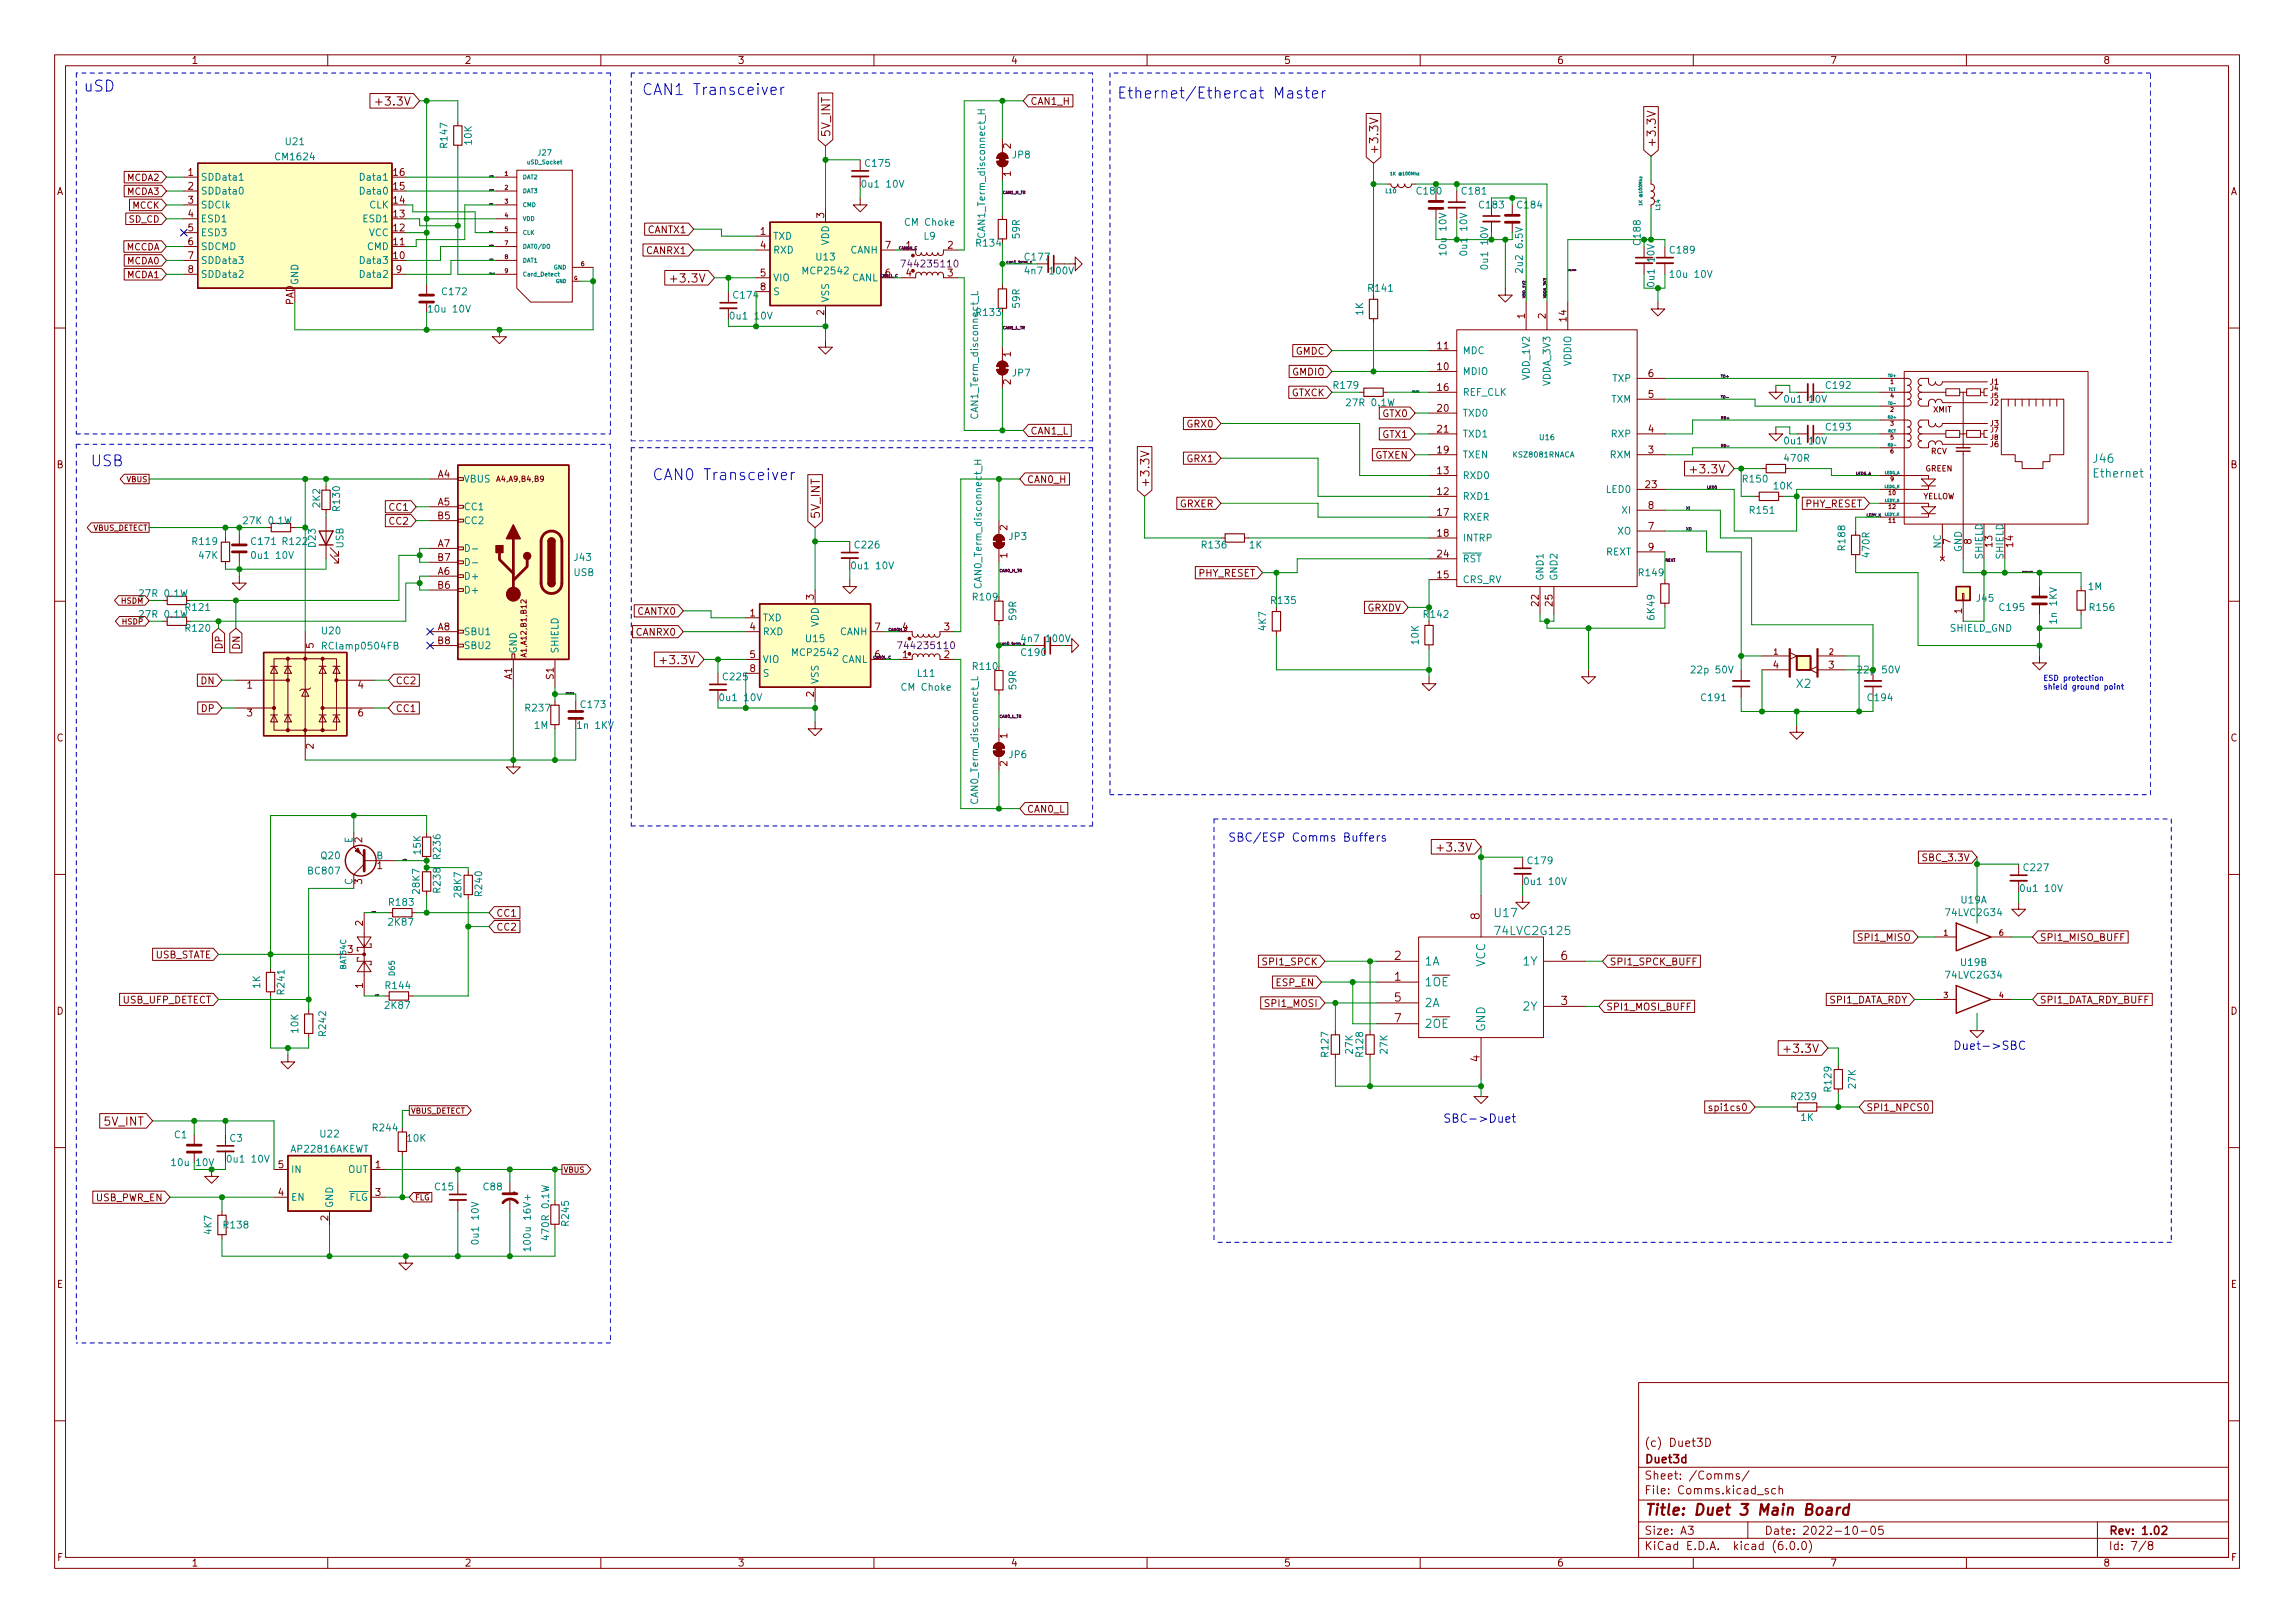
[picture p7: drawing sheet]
<svg xmlns="http://www.w3.org/2000/svg" width="420mm" height="297mm" viewBox="0 0 420 297" stroke-linecap="round" stroke-linejoin="round" font-family="sans-serif">
<defs><g id="words">
<g font-size="2.8" fill="#0000c2">
<text x="15.2" y="16.8">uSD</text>
<text x="117.5" y="17.4">CAN1 Transceiver</text>
<text x="204.5" y="18">Ethernet/Ethercat Master</text>
<text x="16.5" y="85.4">USB</text>
<text x="119.4" y="87.9">CAN0 Transceiver</text>
</g>
<text font-size="2.8" fill="#840000" x="301" y="277.3">Title: Duet 3 Main Board</text>
<g font-size="2.1" fill="#840000">
<text x="69.7" y="19.3">+3.3V</text>
<text x="152" y="25.2" transform="rotate(-90 152 25.2)">5V_INT</text>
<text x="252.3" y="28.4" transform="rotate(-90 252.3 28.4)">+3.3V</text>
<text x="303.1" y="27.1" transform="rotate(-90 303.1 27.1)">+3.3V</text>
<text x="123.7" y="51.7">+3.3V</text>
<text x="210.4" y="89.3" transform="rotate(-90 210.4 89.3)">+3.3V</text>
<text x="310.4" y="86.6">+3.3V</text>
<text x="150.1" y="95" transform="rotate(-90 150.1 95)">5V_INT</text>
<text x="121.8" y="121.6">+3.3V</text>
<text x="264" y="155.8">+3.3V</text>
<text x="270.9" y="168.3" transform="rotate(-90 270.9 168.3)">8</text>
<text x="255.3" y="179.5">1</text>
<text x="255.3" y="175.7">2</text>
<text x="285.8" y="175.7">6</text>
<text x="255.3" y="183.3">5</text>
<text x="285.8" y="183.9">3</text>
<text x="255.3" y="187.1">7</text>
<text x="270.9" y="194.3" transform="rotate(-90 270.9 194.3)">4</text>
<text x="327.5" y="192.7">+3.3V</text>
<text x="19.2" y="206">5V_INT</text>
<text x="301" y="267.8">Duet3d</text>
<text x="301" y="264.8">(c) Duet3D</text>
<text x="301" y="273.5">File: Comms.kicad_sch</text>
<text x="301" y="270.8">Sheet: /Comms/</text>
<text x="301" y="280.9">Size: A3</text>
<text x="323" y="280.9">Date: 2022-10-05</text>
<text x="386" y="280.9">Rev: 1.02</text>
<text x="301" y="283.7">KiCad E.D.A. kicad (6.0.0)</text>
<text x="386" y="283.7">Id: 7/8</text>
</g>
<g font-size="2.1" fill="#008484">
<text x="383.3" y="84.7">J46</text>
<text x="383.5" y="87.4">Ethernet</text>
<text x="328.9" y="125.9">X2</text>
<text x="273.7" y="167.8">U17</text>
<text x="274.1" y="171.1">74LVC2G125</text>
<text x="260.7" y="176.7">1A</text>
<text x="271.9" y="177" transform="rotate(-90 271.9 177)">VCC</text>
<text x="279" y="176.7">1Y</text>
<text x="260.7" y="180.5">1OE</text>
<text x="260.7" y="184.3">2A</text>
<text x="279" y="184.9">2Y</text>
<text x="260.7" y="188.1">2OE</text>
<text x="271.9" y="188.9" transform="rotate(-90 271.9 188.9)">GND</text>
</g>
<g font-size="2.1" fill="#0000c2">
<text x="224.8" y="154">SBC/ESP Comms Buffers</text>
<text x="357.5" y="192.1">Duet-&gt;SBC</text>
<text x="264.2" y="205.5">SBC-&gt;Duet</text>
</g>
<g font-size="1.8" fill="#840000">
<text x="35" y="11.7">1</text>
<text x="85" y="11.7">2</text>
<text x="135" y="11.7">3</text>
<text x="185" y="11.7">4</text>
<text x="235" y="11.7">5</text>
<text x="285" y="11.7">6</text>
<text x="335" y="11.7">7</text>
<text x="385" y="11.7">8</text>
<text x="188.6" y="19.2">CAN1_H</text>
<text x="185" y="27.2" transform="rotate(-90 185 27.2)">2</text>
<text x="10.3" y="35.7">A</text>
<text x="34.4" y="32.2">1</text>
<text x="34.4" y="34.7">2</text>
<text x="72" y="34.7">15</text>
<text x="72" y="32.2">16</text>
<text x="185" y="32.3" transform="rotate(-90 185 32.3)">1</text>
<text x="408.3" y="35.7">A</text>
<text x="34.4" y="37.2">3</text>
<text x="34.4" y="39.8">4</text>
<text x="72" y="39.8">13</text>
<text x="72" y="37.2">14</text>
<text x="150.9" y="39.9" transform="rotate(-90 150.9 39.9)">3</text>
<text x="34.4" y="42.3">5</text>
<text x="34.4" y="44.9">6</text>
<text x="34.4" y="47.4">7</text>
<text x="72" y="47.4">10</text>
<text x="72" y="44.9">11</text>
<text x="72" y="42.3">12</text>
<text x="118.5" y="46.5">CANRX1</text>
<text x="118.7" y="42.7">CANTX1</text>
<text x="139.2" y="43">1</text>
<text x="139.2" y="45.5">4</text>
<text x="162.1" y="45.5">7</text>
<text x="173.5" y="45.5">2</text>
<text x="34.4" y="49.9">8</text>
<text x="72.5" y="49.9">9</text>
<text x="139.2" y="50.6">5</text>
<text x="139.2" y="53.1">8</text>
<text x="165.9" y="50.6">4</text>
<text x="53.7" y="55.9" transform="rotate(-90 53.7 55.9)">PAD</text>
<text x="150.9" y="57.7" transform="rotate(-90 150.9 57.7)">2</text>
<text x="279.1" y="58.3" transform="rotate(-90 279.1 58.3)">1</text>
<text x="283" y="58.3" transform="rotate(-90 283 58.3)">2</text>
<text x="286.8" y="58.8" transform="rotate(-90 286.8 58.8)">14</text>
<text x="185" y="65.3" transform="rotate(-90 185 65.3)">1</text>
<text x="237.2" y="64.9">GMDC</text>
<text x="263.2" y="63.9">11</text>
<text x="185" y="70.4" transform="rotate(-90 185 70.4)">2</text>
<text x="236.6" y="68.7">GMDIO</text>
<text x="263.2" y="67.7">10</text>
<text x="263.2" y="71.5">16</text>
<text x="301.8" y="69">6</text>
<text x="236.4" y="72.5">GTXCK</text>
<text x="253.2" y="76.3">GTX0</text>
<text x="263.2" y="75.3">20</text>
<text x="301.8" y="72.8">5</text>
<text x="188.6" y="79.5">CAN1_L</text>
<text x="217.4" y="78.2">GRX0</text>
<text x="251.7" y="83.9">GTXEN</text>
<text x="253.2" y="80.1">GTX1</text>
<text x="263.2" y="83">19</text>
<text x="263.2" y="79.2">21</text>
<text x="301.8" y="83">3</text>
<text x="301.8" y="79.2">4</text>
<text x="10.3" y="85.7">B</text>
<text x="80.1" y="87.4">A4</text>
<text x="188" y="88.4">CAN0_H</text>
<text x="217.4" y="84.6">GRX1</text>
<text x="263.2" y="86.8">13</text>
<text x="301.3" y="89.3">23</text>
<text x="408.3" y="85.7">B</text>
<text x="71.4" y="93.5">CC1</text>
<text x="80.1" y="92.5">A5</text>
<text x="80.1" y="95">B5</text>
<text x="216" y="92.8">GRXER</text>
<text x="263.2" y="90.6">12</text>
<text x="263.2" y="94.4">17</text>
<text x="301.8" y="93.1">8</text>
<text x="330.5" y="92.8">PHY_RESET</text>
<text x="71.4" y="96">CC2</text>
<text x="80.1" y="100.1">A7</text>
<text x="184.4" y="97" transform="rotate(-90 184.4 97)">2</text>
<text x="263.2" y="98.2">18</text>
<text x="301.8" y="96.9">7</text>
<text x="301.8" y="100.7">9</text>
<text x="357.1" y="99.6" transform="rotate(-90 357.1 99.6)">7</text>
<text x="360.9" y="99.6" transform="rotate(-90 360.9 99.6)">8</text>
<text x="364.7" y="100.1" transform="rotate(-90 364.7 100.1)">13</text>
<text x="368.6" y="100.1" transform="rotate(-90 368.6 100.1)">14</text>
<text x="80.1" y="105.2">A6</text>
<text x="80.1" y="107.7">B6</text>
<text x="80.1" y="102.7">B7</text>
<text x="184.4" y="102.1" transform="rotate(-90 184.4 102.1)">1</text>
<text x="219.4" y="105.5">PHY_RESET</text>
<text x="263.2" y="105.8">15</text>
<text x="263.2" y="102">24</text>
<text x="116.7" y="112.5">CANTX0</text>
<text x="137.3" y="112.8">1</text>
<text x="149" y="109.7" transform="rotate(-90 149 109.7)">3</text>
<text x="250.3" y="111.9">GRXDV</text>
<text x="281.7" y="110.9" transform="rotate(-90 281.7 110.9)">22</text>
<text x="284.2" y="110.9" transform="rotate(-90 284.2 110.9)">25</text>
<text x="359.2" y="112.3" transform="rotate(-90 359.2 112.3)">1</text>
<text x="40.7" y="118.7" transform="rotate(-90 40.7 118.7)">DP</text>
<text x="43.9" y="118.8" transform="rotate(-90 43.9 118.8)">DN</text>
<text x="57.4" y="118.6" transform="rotate(-90 57.4 118.6)">5</text>
<text x="80.1" y="115.4">A8</text>
<text x="80.1" y="117.9">B8</text>
<text x="116.6" y="116.3">CANRX0</text>
<text x="137.3" y="115.4">4</text>
<text x="160.2" y="115.4">7</text>
<text x="172.9" y="115.4">3</text>
<text x="36.8" y="125.2">DN</text>
<text x="72.4" y="125.2">CC2</text>
<text x="93.7" y="124.4" transform="rotate(-90 93.7 124.4)">A1</text>
<text x="101.3" y="124.3" transform="rotate(-90 101.3 124.3)">S1</text>
<text x="137.3" y="120.4">5</text>
<text x="137.3" y="123">8</text>
<text x="165.2" y="120.4">1</text>
<text x="324.6" y="122.3">4</text>
<text x="334.8" y="122.3">3</text>
<text x="36.9" y="130.3">DP</text>
<text x="45.2" y="126">1</text>
<text x="45.2" y="131.1">3</text>
<text x="65.5" y="126">4</text>
<text x="65.5" y="131.1">6</text>
<text x="72.4" y="130.3">CC1</text>
<text x="149" y="127.5" transform="rotate(-90 149 127.5)">2</text>
<text x="10.3" y="135.7">C</text>
<text x="57.4" y="137.1" transform="rotate(-90 57.4 137.1)">2</text>
<text x="184.4" y="135.1" transform="rotate(-90 184.4 135.1)">1</text>
<text x="408.3" y="135.7">C</text>
<text x="184.4" y="140.2" transform="rotate(-90 184.4 140.2)">2</text>
<text x="188" y="148.7">CAN0_L</text>
<text x="66.3" y="154.2" transform="rotate(-90 66.3 154.2)">2</text>
<text x="66.3" y="161.8" transform="rotate(-90 66.3 161.8)">3</text>
<text x="69" y="159">1</text>
<text x="352.3" y="157.6">SBC_3.3V</text>
<text x="90.8" y="167.8">CC1</text>
<text x="66.4" y="169.4" transform="rotate(-90 66.4 169.4)">2</text>
<text x="90.8" y="170.3">CC2</text>
<text x="340.5" y="172.2">SPI1_MISO</text>
<text x="373.4" y="172.2">SPI1_MISO_BUFF</text>
<text x="28.2" y="175.4">USB_STATE</text>
<text x="63.6" y="174.4">3</text>
<text x="231.6" y="176.7">SPI1_SPCK</text>
<text x="294.6" y="176.7">SPI1_SPCK_BUFF</text>
<text x="10.3" y="185.7">D</text>
<text x="22.4" y="183.6">USB_UFP_DETECT</text>
<text x="66.4" y="180.9" transform="rotate(-90 66.4 180.9)">1</text>
<text x="232" y="184.3">SPI1_MOSI</text>
<text x="233.7" y="180.5">ESP_EN</text>
<text x="294" y="184.9">SPI1_MOSI_BUFF</text>
<text x="334.8" y="183.6">SPI1_DATA_RDY</text>
<text x="373.4" y="183.6">SPI1_DATA_RDY_BUFF</text>
<text x="408.3" y="185.7">D</text>
<text x="313.6" y="203.3">spi1cs0</text>
<text x="341.6" y="203.3">SPI1_NPCS0</text>
<text x="50.9" y="213.8">5</text>
<text x="68.7" y="213.8">1</text>
<text x="17.6" y="219.8">USB_PWR_EN</text>
<text x="50.9" y="218.9">4</text>
<text x="68.7" y="218.9">3</text>
<text x="60.1" y="223.4" transform="rotate(-90 60.1 223.4)">2</text>
<text x="10.4" y="235.7">E</text>
<text x="408.4" y="235.7">E</text>
<text x="10.4" y="285.7">F</text>
<text x="35" y="286.7">1</text>
<text x="85" y="286.7">2</text>
<text x="135" y="286.7">3</text>
<text x="185" y="286.7">4</text>
<text x="235" y="286.7">5</text>
<text x="285" y="286.7">6</text>
<text x="335" y="286.7">7</text>
<text x="385" y="286.7">8</text>
<text x="408.4" y="285.7">F</text>
</g>
<g font-size="1.8" fill="#008484">
<text x="50.6" y="29.3">CM1624</text>
<text x="52.4" y="26.5">U21</text>
<text x="81.9" y="26.9" transform="rotate(-90 81.9 26.9)">R147</text>
<text x="86.4" y="26.4" transform="rotate(-90 86.4 26.4)">10K</text>
<text x="185.4" y="29">JP8</text>
<text x="36.7" y="33.1">SDData1</text>
<text x="36.7" y="35.6">SDData0</text>
<text x="66.4" y="35.6">Data0</text>
<text x="66.4" y="33.1">Data1</text>
<text x="158.2" y="34.3">0u1 10V</text>
<text x="158.5" y="30.5">C175</text>
<text x="267.7" y="35.6">C181</text>
<text x="36.7" y="38.1">SDClk</text>
<text x="36.7" y="40.7">ESD1</text>
<text x="66.6" y="40.7">ESD1</text>
<text x="67.6" y="38.1">CLK</text>
<text x="165.9" y="41.3">CM Choke</text>
<text x="277.9" y="38.1">C184</text>
<text x="36.7" y="43.2">ESD3</text>
<text x="36.7" y="45.8">SDCMD</text>
<text x="67.2" y="45.8">CMD</text>
<text x="67.5" y="43.2">VCC</text>
<text x="141.5" y="43.9">TXD</text>
<text x="141.5" y="46.4">RXD</text>
<text x="149.5" y="47.7">U13</text>
<text x="151.8" y="44.9" transform="rotate(-90 151.8 44.9)">VDD</text>
<text x="155.7" y="46.4">CANH</text>
<text x="169.1" y="43.9">L9</text>
<text x="178.9" y="45.1">R134</text>
<text x="180.3" y="43.1" transform="rotate(-90 180.3 43.1)">CAN1_Term_disconnect_H</text>
<text x="186.7" y="43.6" transform="rotate(-90 186.7 43.6)">59R</text>
<text x="264.8" y="46.3" transform="rotate(-90 264.8 46.3)">10u 10V</text>
<text x="268.6" y="46.3" transform="rotate(-90 268.6 46.3)">0u1 10V</text>
<text x="305.8" y="46.4">C189</text>
<text x="36.7" y="48.3">SDData3</text>
<text x="36.7" y="50.8">SDData2</text>
<text x="54.6" y="52.2" transform="rotate(-90 54.6 52.2)">GND</text>
<text x="66.4" y="48.3">Data3</text>
<text x="66.4" y="50.8">Data2</text>
<text x="141.5" y="51.5">VIO</text>
<text x="147.2" y="50.2">MCP2542</text>
<text x="155.9" y="51.5">CANL</text>
<text x="188.2" y="50.2">4n7 100V</text>
<text x="250.6" y="53.4">R141</text>
<text x="278.8" y="49.4" transform="rotate(-90 278.8 49.4)">2u2 6.5V</text>
<text x="302.9" y="52" transform="rotate(-90 302.9 52)">0u1 10V</text>
<text x="306.2" y="50.8">10u 10V</text>
<text x="78.9" y="57.2">10u 10V</text>
<text x="81.1" y="54">C172</text>
<text x="134.1" y="58.5">0u1 10V</text>
<text x="134.4" y="54.6">C174</text>
<text x="141.5" y="54">S</text>
<text x="151.8" y="55.4" transform="rotate(-90 151.8 55.4)">VSS</text>
<text x="178.9" y="57.8">R133</text>
<text x="186.7" y="56.3" transform="rotate(-90 186.7 56.3)">59R</text>
<text x="249.6" y="57.7" transform="rotate(-90 249.6 57.7)">1K</text>
<text x="267.7" y="64.8">MDC</text>
<text x="185.4" y="68.9">JP7</text>
<text x="244.3" y="71.2">R179</text>
<text x="267.7" y="68.6">MDIO</text>
<text x="280" y="69.2" transform="rotate(-90 280 69.2)">VDD_1V2</text>
<text x="283.8" y="70.5" transform="rotate(-90 283.8 70.5)">VDDA_3V3</text>
<text x="287.7" y="67" transform="rotate(-90 287.7 67)">VDDIO</text>
<text x="295.3" y="69.9">TXP</text>
<text x="334.4" y="71.2">C192</text>
<text x="179.1" y="76.3" transform="rotate(-90 179.1 76.3)">CAN1_Term_disconnect_L</text>
<text x="246.9" y="74.3">27R 0.1W</text>
<text x="267.7" y="72.4">REF_CLK</text>
<text x="267.7" y="76.2">TXD0</text>
<text x="295" y="73.7">TXM</text>
<text x="327.1" y="73.7">0u1 10V</text>
<text x="267.7" y="83.9">TXEN</text>
<text x="267.7" y="80">TXD1</text>
<text x="294.8" y="83.9">RXM</text>
<text x="295.1" y="80">RXP</text>
<text x="327.1" y="81.3">0u1 10V</text>
<text x="334.4" y="78.8">C193</text>
<text x="84.8" y="88.3">VBUS</text>
<text x="267.7" y="87.7">RXD0</text>
<text x="319.2" y="88.3">R150</text>
<text x="324.8" y="89.6">10K</text>
<text x="326.8" y="84.5">470R</text>
<text x="45" y="95.9">27K 0.1W</text>
<text x="58.6" y="92.8" transform="rotate(-90 58.6 92.8)">2K2</text>
<text x="62.2" y="93.4" transform="rotate(-90 62.2 93.4)">R130</text>
<text x="84.8" y="93.4">CC1</text>
<text x="84.8" y="95.9">CC2</text>
<text x="267.7" y="91.5">RXD1</text>
<text x="267.7" y="95.3">RXER</text>
<text x="294.2" y="90.2">LED0</text>
<text x="297" y="94">XI</text>
<text x="320.5" y="94">R151</text>
<text x="35.4" y="99.7">R119</text>
<text x="46.1" y="99.7">C171</text>
<text x="51.9" y="99.7">R122</text>
<text x="57.8" y="100.1" transform="rotate(-90 57.8 100.1)">D23</text>
<text x="62.9" y="100.3" transform="rotate(-90 62.9 100.3)">USB</text>
<text x="156.6" y="100.4">C226</text>
<text x="184.8" y="98.8">JP3</text>
<text x="220.1" y="100.4">R136</text>
<text x="228.7" y="100.4">1K</text>
<text x="267.7" y="99.1">INTRP</text>
<text x="294" y="101.6">REXT</text>
<text x="296.1" y="97.8">XO</text>
<text x="337.8" y="100.6" transform="rotate(-90 337.8 100.6)">R188</text>
<text x="342.3" y="101.8" transform="rotate(-90 342.3 101.8)">470R</text>
<text x="355.3" y="100.4" transform="rotate(-90 355.3 100.4)">NC</text>
<text x="359.2" y="101.1" transform="rotate(-90 359.2 101.1)">GND</text>
<text x="36.5" y="102.3">47K</text>
<text x="46.5" y="102.3">0u1 10V</text>
<text x="84.8" y="106.1">D+</text>
<text x="105" y="105.4">USB</text>
<text x="105.2" y="102.6">J43</text>
<text x="156.3" y="104.2">0u1 10V</text>
<text x="179.7" y="107.2" transform="rotate(-90 179.7 107.2)">CAN0_Term_disconnect_H</text>
<text x="267.7" y="106.7">CRS_RV</text>
<text x="267.7" y="102.9">~{RST}</text>
<text x="282.6" y="106.3" transform="rotate(-90 282.6 106.3)">GND1</text>
<text x="285.1" y="106.3" transform="rotate(-90 285.1 106.3)">GND2</text>
<text x="300.1" y="105.4">R149</text>
<text x="363" y="102.3" transform="rotate(-90 363 102.3)">SHIELD</text>
<text x="366.8" y="102.3" transform="rotate(-90 366.8 102.3)">SHIELD</text>
<text x="382.3" y="108">1M</text>
<text x="34.1" y="111.8">R121</text>
<text x="84.8" y="108.6">D+</text>
<text x="139.6" y="113.7">TXD</text>
<text x="178.2" y="109.9">R109</text>
<text x="186.1" y="113.4" transform="rotate(-90 186.1 113.4)">59R</text>
<text x="232.8" y="110.5">R135</text>
<text x="260.8" y="113.1">R142</text>
<text x="302.9" y="113.3" transform="rotate(-90 302.9 113.3)">6K49</text>
<text x="361.9" y="110.1">J45</text>
<text x="366.2" y="111.8">C195</text>
<text x="376.6" y="113.9" transform="rotate(-90 376.6 113.9)">1n 1KV</text>
<text x="382.7" y="111.8">R156</text>
<text x="34.1" y="115.6">R120</text>
<text x="59" y="116.1">U20</text>
<text x="59.4" y="118.9">RClamp0504FB</text>
<text x="84.8" y="116.2">SBU1</text>
<text x="84.8" y="118.8">SBU2</text>
<text x="94.6" y="119.7" transform="rotate(-90 94.6 119.7)">GND</text>
<text x="102.2" y="119.7" transform="rotate(-90 102.2 119.7)">SHIELD</text>
<text x="139.6" y="116.2">RXD</text>
<text x="147.6" y="117.5">U15</text>
<text x="149.9" y="114.8" transform="rotate(-90 149.9 114.8)">VDD</text>
<text x="153.8" y="116.2">CANH</text>
<text x="231.8" y="115.3" transform="rotate(-90 231.8 115.3)">4K7</text>
<text x="259.7" y="117.9" transform="rotate(-90 259.7 117.9)">10K</text>
<text x="357" y="115.6">SHIELD_GND</text>
<text x="132.5" y="124.5">C225</text>
<text x="139.6" y="121.3">VIO</text>
<text x="139.6" y="123.9">S</text>
<text x="145.3" y="120.1">MCP2542</text>
<text x="149.9" y="125.3" transform="rotate(-90 149.9 125.3)">VSS</text>
<text x="154" y="121.3">CANL</text>
<text x="168" y="123.9">L11</text>
<text x="178.2" y="122.6">R110</text>
<text x="187.1" y="120.1">C190</text>
<text x="310.1" y="123.2">22p 50V</text>
<text x="96.3" y="130.2">R237</text>
<text x="106.5" y="129.6">C173</text>
<text x="132.2" y="128.3">0u1 10V</text>
<text x="165.2" y="126.4">CM Choke</text>
<text x="186.1" y="126.1" transform="rotate(-90 186.1 126.1)">59R</text>
<text x="311.6" y="128.3">C191</text>
<text x="342.1" y="128.3">C194</text>
<text x="97.8" y="133.4">1M</text>
<text x="105.9" y="133.4">1n 1KV</text>
<text x="184.8" y="138.7">JP6</text>
<text x="179.1" y="146.7" transform="rotate(-90 179.1 146.7)">CAN0_Term_disconnect_L</text>
<text x="64.5" y="154.3" transform="rotate(-90 64.5 154.3)">E</text>
<text x="56.5" y="160">BC807</text>
<text x="58.8" y="157.2">Q20</text>
<text x="64.5" y="162" transform="rotate(-90 64.5 162)">C</text>
<text x="68.9" y="157.3">B</text>
<text x="77" y="156.3" transform="rotate(-90 77 156.3)">15K</text>
<text x="80.6" y="157.1" transform="rotate(-90 80.6 157.1)">R236</text>
<text x="279.5" y="162">0u1 10V</text>
<text x="279.8" y="158.2">C179</text>
<text x="370.6" y="159.4">C227</text>
<text x="71.3" y="165.8">R183</text>
<text x="76.8" y="163.4" transform="rotate(-90 76.8 163.4)">28K7</text>
<text x="80.6" y="163.2" transform="rotate(-90 80.6 163.2)">R238</text>
<text x="84.5" y="164.1" transform="rotate(-90 84.5 164.1)">28K7</text>
<text x="88.3" y="163.9" transform="rotate(-90 88.3 163.9)">R240</text>
<text x="356.4" y="167.7">74LVC2G34</text>
<text x="359.1" y="165.3">U19A</text>
<text x="370.3" y="163.2">0u1 10V</text>
<text x="71.2" y="169.4">2K87</text>
<text x="356.4" y="179.1">74LVC2G34</text>
<text x="359.1" y="176.8">U19B</text>
<text x="47.6" y="180.9" transform="rotate(-90 47.6 180.9)">1K</text>
<text x="52.1" y="181.9" transform="rotate(-90 52.1 181.9)">R241</text>
<text x="70.6" y="184.6">2K87</text>
<text x="70.7" y="181">R144</text>
<text x="54.6" y="189" transform="rotate(-90 54.6 189)">10K</text>
<text x="59.7" y="189.5" transform="rotate(-90 59.7 189.5)">R242</text>
<text x="243.2" y="193.3" transform="rotate(-90 243.2 193.3)">R127</text>
<text x="247.6" y="192.8" transform="rotate(-90 247.6 192.8)">27K</text>
<text x="249.6" y="193.3" transform="rotate(-90 249.6 193.3)">R128</text>
<text x="254" y="192.8" transform="rotate(-90 254 192.8)">27K</text>
<text x="328.1" y="201.3">R239</text>
<text x="335.3" y="199.6" transform="rotate(-90 335.3 199.6)">R129</text>
<text x="339.7" y="199.1" transform="rotate(-90 339.7 199.1)">27K</text>
<text x="31.9" y="208.3">C1</text>
<text x="42.1" y="209">C3</text>
<text x="58.7" y="208.2">U22</text>
<text x="68.4" y="207">R244</text>
<text x="74.6" y="209">10K</text>
<text x="329.7" y="205.1">1K</text>
<text x="42" y="212.8">0u1 10V</text>
<text x="53.2" y="214.7">IN</text>
<text x="53.4" y="210.9">AP22816AKEWT</text>
<text x="63.7" y="214.7">OUT</text>
<text x="53.2" y="219.7">EN</text>
<text x="61" y="221.1" transform="rotate(-90 61 221.1)">GND</text>
<text x="62.5" y="219.7">~{FLG}</text>
<text x="79.7" y="217.8">C15</text>
<text x="88.6" y="217.8">C88</text>
<text x="38.7" y="225.8" transform="rotate(-90 38.7 225.8)">4K7</text>
<text x="41.1" y="224.8">R138</text>
<text x="87.6" y="227.2" transform="rotate(-90 87.6 227.2)">0u1 10V</text>
<text x="100.5" y="226.4" transform="rotate(-90 100.5 226.4)">470R 0.1W</text>
<text x="104.1" y="224.2" transform="rotate(-90 104.1 224.2)">R245</text>
<text x="97.2" y="228.1" transform="rotate(-90 97.2 228.1)">100u 16V+</text>
</g>
<g font-size="1.8" fill="#008400">
<text x="259.5" y="35.6">C180</text>
<text x="270.9" y="38.1">C183</text>
<text x="300.4" y="44.7" transform="rotate(-90 300.4 44.7)">C188</text>
<text x="272.4" y="48.8" transform="rotate(-90 272.4 48.8)">0u1 10V</text>
<text x="25.9" y="113.1">27R 0.1W</text>
<text x="25.9" y="109.3">27R 0.1W</text>
<text x="187.6" y="117.5">4n7 100V</text>
<text x="340.5" y="123.2">22p 50V</text>
<text x="31.9" y="213.4">10u 10V</text>
</g>
<g font-size="1.8">
<text x="165.9" y="45.5">1</text>
<text x="187.7" y="47.7">C177</text>
<text x="162.1" y="50.6">6</text>
<text x="165.2" y="115.4">4</text>
<text x="160.2" y="120.4">6</text>
</g>
<g font-size="1.8" fill="#840084">
<text x="165.8" y="48.9">744235110</text>
<text x="173.5" y="50.6">3</text>
<text x="165.1" y="118.8">744235110</text>
<text x="172.9" y="120.4">2</text>
</g>
<g font-size="1.7" fill="#840000">
<text x="23.3" y="35.6">MCDA3</text>
<text x="23.3" y="33.1">MCDA2</text>
<text x="23.6" y="40.7">SD_CD</text>
<text x="24.3" y="38.2">MCCK</text>
<text x="23.1" y="45.8">MCCDA</text>
<text x="23.3" y="48.3">MCDA0</text>
<text x="23.3" y="50.9">MCDA1</text>
</g>
<g font-size="1.4" fill="#008484">
<text x="98.5" y="28.5">J27</text>
<text x="277.2" y="83.7">KSZ8081RNACA</text>
<text x="281.9" y="80.5">U16</text>
<text x="63.4" y="177.4" transform="rotate(-90 63.4 177.4)">BAT54C</text>
<text x="72.3" y="178.5" transform="rotate(-90 72.3 178.5)">D65</text>
</g>
<g font-size="1.4" fill="#840000">
<text x="364.3" y="70.4">J1</text>
<text x="353.9" y="75.5">XMIT</text>
<text x="364.3" y="74.2">J2</text>
<text x="353.5" y="83.1">RCV</text>
<text x="364.3" y="78">J3</text>
<text x="364.3" y="81.8">J6</text>
<text x="23.2" y="88.2">VBUS</text>
<text x="91.1" y="88.2">A4,A9,B4,B9</text>
<text x="352.4" y="86.3">GREEN</text>
<text x="351.9" y="91.3">YELLOW</text>
<text x="16.9" y="97.1">VBUS_DETECT</text>
<text x="22.3" y="110.5">HSDM</text>
<text x="22.5" y="114.3">HSDP</text>
<text x="96.4" y="119.8" transform="rotate(-90 96.4 119.8)">A1,A12,B1,B12</text>
<text x="324.7" y="119.8">1</text>
<text x="334.9" y="119.8">2</text>
<text x="355.8" y="171.2">1</text>
<text x="366" y="171.2">6</text>
<text x="355.8" y="182.7">3</text>
<text x="366" y="182.7">4</text>
<text x="75.2" y="203.8">VBUS_DETECT</text>
<text x="103.1" y="214.6">VBUS</text>
<text x="75.9" y="219.7">~{FLG}</text>
</g>
<g font-size="1.4" fill="#0000c2">
<text x="374" y="124.6">ESD protection</text>
<text x="374" y="126.2">shield ground point</text>
</g>
<g font-size="1.2" fill="#840000">
<text x="364.4" y="71.5">J4</text>
<text x="364.4" y="72.9">J5</text>
<text x="364.4" y="79.1">J7</text>
<text x="364.4" y="80.5">J8</text>
</g>
<g font-size="1.1" fill="#840000">
<text x="92.4" y="32.2">1</text>
<text x="92.4" y="34.7">2</text>
<text x="92.4" y="37.2">3</text>
<text x="92.4" y="39.8">4</text>
<text x="92.4" y="42.3">5</text>
<text x="92.4" y="44.9">7</text>
<text x="92.4" y="47.4">8</text>
<text x="92.4" y="49.9">9</text>
<text x="106.4" y="48.7">6</text>
<text x="346.1" y="70.3">1</text>
<text x="346.1" y="75.3">2</text>
<text x="346.1" y="77.9">3</text>
<text x="346.1" y="72.8">4</text>
<text x="346.1" y="80.4">5</text>
<text x="346.1" y="83">6</text>
<text x="346.1" y="88">9</text>
<text x="345.8" y="90.6">10</text>
<text x="345.8" y="95.7">11</text>
<text x="345.8" y="93.1">12</text>
</g>
<g font-size="1.1" fill="#008484">
<text x="95.6" y="32.8">DAT2</text>
<text x="95.6" y="35.3">DAT3</text>
<text x="96.6" y="30.1">uSD_Socket</text>
<text x="253.7" y="35.3">L10</text>
<text x="95.6" y="37.9">CMD</text>
<text x="95.6" y="40.4">VDD</text>
<text x="303.9" y="38.4" transform="rotate(-90 303.9 38.4)">L14</text>
<text x="95.6" y="43">CLK</text>
<text x="95.6" y="45.5">DAT0/DO</text>
<text x="95.6" y="48">DAT1</text>
<text x="95.6" y="50.6">Card_Detect</text>
<text x="101.4" y="49.3">GND</text>
</g>
<text font-size=".9" fill="#008484" x="101.8" y="51.8">GND</text>
<text font-size=".9" fill="#840000" x="105.1" y="51.2">G</text>
<g font-size=".8" fill="#008484">
<text x="254.8" y="32.1">1K @100Mhz</text>
<text x="300.6" y="37.4" transform="rotate(-90 300.6 37.4)">1K @100Mhz</text>
</g>
<g font-size=".7">
<text x="183.5" y="35.5">CAN1_H_TR</text>
<text x="164.5" y="45.7">CAN1H_C</text>
<text x="184.1" y="48.2">can1_term_c</text>
<text x="279.3" y="54.6" transform="rotate(-90 279.3 54.6)">VDD_1V2</text>
<text x="283.1" y="54.6" transform="rotate(-90 283.1 54.6)">VDDA_3V3</text>
<text x="183.5" y="60.3">CAN1_L_TR</text>
<text x="315" y="69.1">TD+</text>
<text x="315" y="73">TD-</text>
<text x="315" y="76.8">RD+</text>
<text x="315" y="81.8">RD-</text>
<text x="312.4" y="89.5">LED0</text>
<text x="339.7" y="86.9">LEDG_A</text>
<text x="308.6" y="93.3">XI</text>
<text x="341.6" y="94.5">LEDY_K</text>
<text x="308.6" y="97.1">XO</text>
<text x="182.9" y="104.7">CAN0_H_TR</text>
<text x="304.8" y="102.8">REXT</text>
<text x="162.6" y="115.5">CAN0H_C</text>
<text x="182.9" y="118">can0_term_c</text>
<text x="182.9" y="131.4">CAN0_L_TR</text>
</g>
<g font-size=".7" fill="#008484">
<text x="345.7" y="71.5">TCT</text>
<text x="345.7" y="69">TD+</text>
<text x="345.7" y="76.6">RD+</text>
<text x="345.8" y="74.1">TD-</text>
<text x="345.7" y="79.2">RCT</text>
<text x="345.8" y="81.7">RD-</text>
<text x="345" y="89.3">LEDG_K</text>
<text x="345" y="86.8">LEDG_A</text>
<text x="345" y="94.4">LEDY_K</text>
<text x="345" y="91.9">LEDY_A</text>
</g>
<text font-size=".7" fill="#840000" x="93.9" y="218.5">+</text>
<g font-size=".3">
<text x="89.5" y="34.9">DAT3</text>
<text x="89.5" y="32.4">DAT2</text>
<text x="89.5" y="37.5">CMD</text>
<text x="89.5" y="45.1">DAT0</text>
<text x="89.5" y="42.5">CLK</text>
<text x="89.5" y="47.6">DAT1</text>
<text x="89.5" y="50.2">SD_cd</text>
<text x="287" y="49.5">phy_vddio</text>
<text x="258.4" y="71.8">REF_CLK</text>
<text x="370.2" y="104.8">SHIELD_GND</text>
<text x="103.5" y="127">USBshield</text>
<text x="73.7" y="157.5">q20b</text>
<text x="67.9" y="167">cc1d</text>
<text x="68.6" y="182.2">cc2d</text>
</g>
</g></defs>
<g fill="none" stroke="#840000" stroke-width=".18">
<path d="M10 10h400v277h-400zM12 12h396v273h-396zM60 10v2M67.7 17.1h8l1.1 1.4-1.1 1.3h-8zM68.8 18.7h1.1M110 10v2M149.8 17h2.7v8.6l-1.4 1.1-1.3-1.1zM160 10v2M188.3 17.3h8.1v2.3h-8.1l-1-1.1zM210 10v2M260 10v2M300.9 19.5h2.7v8l-1.3 1.1-1.4-1.1z"/>
<path d="M310 10v2M360 10v2M22.7 33.9h6.9l.9 1.1-.9 1h-6.9zM22.7 31.4h6.9l.9 1-.9 1.1h-6.9zM23 39h6.6l.9 1-.9 1.1h-6.6zM23.7 36.5h5.9l.9 1-.9 1.1h-5.9zM33.7 32.4h2.5M33.7 35h2.5M33.7 37.5h2.5M83.8 22.3v.7M83.8 26.6v.7M90.8 32.4h3.8"/>
<path d="M90.8 35h3.8M90.8 37.5h3.8M94.6 31.2h10.2v24.1h-7.6l-2.6-2.6zM151.1 38.1v2.6M157.5 36.2v1.3h1.2l-1.2 1.3-1.3-1.3h1.3M157.5 29.2v2.1M157.5 32.3v2M182.5 29.5h2a1.02 1.02 0 0 1-1 1 1.02 1.02 0 0 1-1-1zM182.8 28.3a1.02 1.02 0 0 1 1.1-.2 1.02 1.02 0 0 1 .6 .9h-2zM183.5 25.4v2.6M183.5 30.5v2.6M183.5 39.4v.8"/>
<path d="M250.1 20.8h2.7v7.9l-1.3 1.2-1.4-1.2zM250.7 21.6l1.6 .5-1.6 .5M254 33.7h.6a.63 .63 0 0 0 .7 .6 .63 .63 0 0 0 .6-.6 .63 .63 0 0 0 .6 .6 .63 .63 0 0 0 .7-.6 .63 .63 0 0 0 .6 .6 .63 .63 0 0 0 .6-.6h.7M262.9 35v1.9M262.9 38.1v1.9M266.7 35v2M266.7 38v2M273 37.5v2M276.9 37.5v1.9M301.5 20.3l1.6 .5-1.6 .5M302.3 33.1v.6a.63 .63 0 0 1 .6 .6 .63 .63 0 0 1-.6 .7 .63 .63 0 0 1 .6 .6 .63 .63 0 0 1-.6 .6 .63 .63 0 0 1 .6 .7 .63 .63 0 0 1-.6 .6v.6M22.7 44.1h6.9l.9 1-.9 1.1h-6.9z"/>
<path d="M22.7 46.6h6.9l.9 1.1-.9 1h-6.9zM22.7 49.2h6.9l.9 1-.9 1.1h-6.9zM33.7 40h2.5M33.7 42.6h2.5M33.7 45.1h2.5M33.7 47.7h2.5M33.7 50.2h2.5M71.8 45.1h2.5M71.8 50.2h2.5M78.1 52.1v1.9M78.1 55.3v1.9M90.8 40h3.8"/>
<path d="M90.8 42.6h3.8M90.8 45.1h3.8M90.8 47.7h3.8M90.8 50.2h3.8M104.8 48.9h3.8M104.8 51.5h1.2M117.7 44.6h8.3l1 1.2-1 1.1h-8.3zM118 40.8h8l1 1.1-1 1.2h-8zM121.7 49.5h8l1.1 1.3-1.1 1.4h-8zM122.8 51.1h1.1M133.3 53.4v2M133.3 56.4v2.1"/>
<path d="M138.4 43.2h2.6M138.4 45.8h2.6M138.4 50.8h2.6M138.4 53.4h2.6M151.1 55.9v2.6M161.3 45.8h2.5M161.3 50.8h2.5M165.1 45.8h2.5l.1 .7 .4 .3 .4-.2 .2-.3 .1 .3 .3 .2 .4-.1 .2-.4 .1 .3 .3 .2 .4-.1 .2-.4 .1 .3 .3 .2 .4-.1 .2-.4 .2 .4 .4 .1 .4-.4v-.6h2.6M165.1 50.8h2.5l.1-.7 .4-.3 .4 .2 .2 .3 .1-.3 .3-.2 .4 .1 .2 .4 .2-.4 .4-.1 .3 .2 .1 .3 .2-.4 .4-.1 .3 .2 .1 .3 .2-.4 .4-.1 .4 .3v.7h2.6M183.5 52.1v.8M192.9 48.3h2M195.6 48.3h1.2v1.3l1.3-1.3-1.3-1.3v1.3"/>
<path d="M251.5 54v.8M251.5 58.3v.8M273 40.5v2.1M275.6 52.7v1.3h1.3l-1.3 1.3-1.3-1.3h1.3M276.9 40.7v1.9M279.4 55.3v5.1M283.2 55.3v5.1M287 55.3v5.1M301 45.1v2.1M301 48.2v2M303.5 55.3v1.3h1.3l-1.3 1.2-1.2-1.2h1.2M304.8 45.1v2.1"/>
<path d="M304.8 48.2v2M10 60h2M90.2 61.6h2.5l-1.3 1.3zM151.1 62.3v1.2h1.3l-1.3 1.3-1.2-1.3h1.2M182.5 67.6h2a1.02 1.02 0 0 1-1 1 1.02 1.02 0 0 1-1-1zM182.8 66.4a1.02 1.02 0 0 1 1.1-.2 1.02 1.02 0 0 1 .6 .9h-2zM183.5 63.5v2.6M183.5 68.6v2.6M188.3 77.7h7.8v2.2h-7.8l-1-1.1zM216.7 76.4h5.9l.9 1.1-.9 1.1h-5.9zM235.9 70.7h7l.9 1.1-.9 1.1h-7zM236 66.9h6.9l.9 1.1-.9 1.1h-6.9z"/>
<path d="M236.7 63.1h6.2l.9 1.1-.9 1.1h-6.2zM248.9 71.8h.8M252.5 78.3h5.6l1 1.1-1 1.1h-5.6zM252.5 74.5h5.6l1 1.1-1 1.1h-5.6zM253.2 71.8h.8M261.6 71.8h5.1M261.6 79.4h5.1M261.6 68h5.1M261.6 64.2h5.1M261.6 75.6h5.1M266.7 60.4h33v47h-33zM299.7 79.4h5.1"/>
<path d="M299.7 69.3h5.1M299.7 73.1h5.1M325.1 70.5v1.3h1.3l-1.3 1.3-1.3-1.3h1.3M325.1 78.1v1.3h1.3l-1.3 1.3-1.3-1.3h1.3M328.9 71.8h2.1M328.9 79.4h2.1M332 71.8h2M332 79.4h2M344.2 76.9h5a.63 .63 0 0 1 .7 .6 .63 .63 0 0 1-.7 .6 .63 .63 0 0 1 .7 .7 .63 .63 0 0 1-.7 .6M344.2 69.3h5a.63 .63 0 0 1 .7 .6 .63 .63 0 0 1-.7 .6 .63 .63 0 0 1 .7 .7 .63 .63 0 0 1-.7 .6M344.2 79.4h5M344.2 71.8h5"/>
<path d="M348.6 68h33.7v27.9h-33.7zM349.2 79.4a.63 .63 0 0 1 .7 .6 .63 .63 0 0 1-.7 .7 .63 .63 0 0 1 .7 .6 .63 .63 0 0 1-.7 .7h-5M349.2 71.8a.63 .63 0 0 1 .7 .6 .63 .63 0 0 1-.7 .7 .63 .63 0 0 1 .7 .6 .63 .63 0 0 1-.7 .6h-5M351.8 79.4a.63 .63 0 0 0-.6 .6 .63 .63 0 0 0 .6 .7 .63 .63 0 0 0-.6 .6 .63 .63 0 0 0 .6 .7h1.3v-.7a.64 .64 0 0 1 .6-.6 .64 .64 0 0 1 .6 .6 .64 .64 0 0 1 .7-.6 .64 .64 0 0 1 .6 .6h8.3M351.8 71.8a.63 .63 0 0 0-.6 .6 .63 .63 0 0 0 .6 .7 .63 .63 0 0 0-.6 .6 .63 .63 0 0 0 .6 .6h1.3v-.6a.64 .64 0 0 1 .6-.6 .64 .64 0 0 1 .6 .6 .64 .64 0 0 1 .7-.6 .64 .64 0 0 1 .6 .6h8.3M351.8 79.4h4.4M351.8 71.8h4.4M356.2 78.8h2.6v1.2h-2.6zM356.2 71.2h2.6v1.2h-2.6zM358.8 79.4h1.2M358.8 71.8h1.2M359.4 71.8v10.2"/>
<path d="M360 78.8h2.6v1.2h-2.6zM360 71.2h2.6v1.2h-2.6zM362.6 79.4h.6M362.6 71.8h.6M363.9 78.8h-.7v1.2h.7M363.9 71.2h-.7v1.2h.7M363.9 77.5h-8.3a.64 .64 0 0 1-.6 .6 .64 .64 0 0 1-.7-.6 .64 .64 0 0 1-.6 .6 .64 .64 0 0 1-.6-.6v-.6h-1.3a.63 .63 0 0 0-.6 .6 .63 .63 0 0 0 .6 .6 .63 .63 0 0 0-.6 .7 .63 .63 0 0 0 .6 .6M363.9 69.9h-8.3a.64 .64 0 0 1-.6 .6 .64 .64 0 0 1-.7-.6 .64 .64 0 0 1-.6 .6 .64 .64 0 0 1-.6-.6v-.6h-1.3a.63 .63 0 0 0-.6 .6 .63 .63 0 0 0 .6 .6 .63 .63 0 0 0-.6 .7 .63 .63 0 0 0 .6 .6M366.4 73.1h11.4v10.1h-2.5v1.3h-1.3v1.3h-3.8v-1.3h-1.3v-1.3h-2.5zM367.7 73.1v1.2M368.9 73.1v1.2M370.2 73.1v1.2"/>
<path d="M371.5 73.1v1.2M372.7 73.1v1.2M374 73.1v1.2M375.3 73.1v1.2M376.6 73.1v1.2M408 60h2M16.7 95.7h10.6v1.7h-10.6l-.7-.8zM22.7 86.8h4.6v1.7h-4.6l-.7-.8zM41.3 98.5v.7M43.8 97.8v1.9M53.2 96.6h.8M59.7 88.9v.8"/>
<path d="M59.7 93.3v.7M59.7 94.7v7.6M70.5 91.6h4.7l1 1.1-1 1.2h-4.7zM70.5 94.2h4.7l1 1.1-1 1.1h-4.7zM78.7 87.7h5.1M78.7 92.7h5.1M78.7 95.3h5.1M83.8 95h1v.5h-1zM83.8 92.5h1v.5h-1zM83.8 87.4h1v.5h-1zM99.5 87.5l-.2 .2h-.3v-.5l.3-.1 .2 .2-.1 .6-.1 .2h-.3M147.9 86.9h2.7v8.5l-1.4 1.2-1.3-1.2z"/>
<path d="M155.6 99.1v2M181.9 99.4h2a1.02 1.02 0 0 1-1 1 1.02 1.02 0 0 1-1-1zM182.2 98.1a1.02 1.02 0 0 1 1.1-.2 1.02 1.02 0 0 1 .6 .9h-2zM182.9 95.3v2.5M187.6 86.6h8.2v2.2h-8.2l-.9-1.1zM208.2 81.7h2.7v8l-1.4 1.1-1.3-1.1zM208.8 82.6l1.5 .5-1.5 .5M215.4 91h7.2l.9 1.1-.9 1.1h-7.2zM216.7 82.7h5.9l.9 1.2-.9 1.1h-5.9zM223.5 98.5h.8M227.8 98.5h.8M251.2 82.1h6.9l1 1.1-1 1.1h-6.9z"/>
<path d="M261.6 90.8h5.1M261.6 98.5h5.1M261.6 94.7h5.1M261.6 87h5.1M261.6 83.2h5.1M299.7 89.6h5.1M299.7 83.2h5.1M299.7 97.2h5.1M299.7 93.4h5.1M308.4 84.4h8l1.1 1.4-1.1 1.3h-8zM309.4 86h1.2M321.3 90.8h.8"/>
<path d="M322.6 85.8h.7M325.6 90.8h.8M326.9 85.8h.8M330 91h11.3l1 1.1-1 1.1h-11.3zM339.7 97.2v.8M344.2 92.1h8.9v.6M344.2 87h8.9v.7M344.2 89.6h4.4M351.8 94h2.5M351.8 88.9h2.5M351.8 87.7h2.5l-1.2 1.2zM351.8 92.7h2.5l-1.2 1.3z"/>
<path d="M353.1 94v.7h-8.9M353.1 88.9v.7h-4.5h.6M355.6 95.9v6.4M359.4 82.7v19.6M363.2 95.9v6.4M367 95.9v6.4M10 110h2M21.7 109h4.9l.7 .9-.7 .9h-4.9l-.7-.9zM21.9 112.8h4.7l.7 .9-.7 .9h-4.7l-.8-.9zM34.2 113.7h.7M34.2 109.9h.7M38.9 115.9l1.1-.9 1.1 .9v3.5h-2.2z"/>
<path d="M41.3 102.8v.7M42.1 115.9l1.1-.9 1.1 .9v3.6h-2.2zM43.8 105.4v1.3h1.3l-1.3 1.3-1.3-1.3h1.3M43.8 101v1.9M55.9 115.6v23.5M60.5 101.5l1.5 1.5v-.7v.7h-.8M60.5 100.2l1.5 1.6v-.8v.8h-.8M78.7 105.4h5.1M78.7 100.4h5.1M78.7 115.6h5.1M78.7 108h5.1M78.7 102.9h5.1"/>
<path d="M78.7 118.1h5.1M83.8 117.9h1v.5h-1zM83.8 115.4h1v.5h-1zM83.8 107.7h1v.5h-1zM83.8 105.2h1v.5h-1zM83.8 102.7h1v.5h-1zM83.8 100.1h1v.5h-1zM93.7 119.7h.5v1h-.5zM96.3 109.8v.6l-.7-.6-.3 .2 .1 .3M115.8 114.5h8.3l1 1.1-1 1.1h-8.3zM116.1 110.7h8l1 1.1-1 1.1h-8zM119.8 119.4h8l1.1 1.3-1.1 1.3h-8z"/>
<path d="M136.5 115.6h2.6M136.5 113.1h2.6M149.2 108v2.5M155.6 106.1v1.3h1.2l-1.2 1.2-1.3-1.2h1.3M155.6 102.1v2.1M159.4 115.6h2.5M164.5 115.6h2.5l.1 .7 .4 .3 .4-.1 .1-.4 .1 .3 .3 .2 .5-.1 .1-.4 .2 .3 .3 .2 .4-.1 .2-.4 .1 .3 .2 .2 .5-.1 .2-.4 .2 .4 .4 .1 .4-.3v-.7h2.5M182.9 100.4v2.5M182.9 113.6v.7M194.9 118.1h1.3v-1.2l1.3 1.2-1.3 1.3v-1.3M218.8 103.7h11.4l.9 1.1-.9 1.1h-11.4zM233.7 111.2v.7"/>
<path d="M233.7 115.5v.7M249.8 110.1h7.1l.9 1.1-.9 1.1h-7.1zM261.6 113.7v.8M261.6 118v.8M261.6 106.1h5.1M261.6 102.3h5.1M281.9 107.4v5M284.5 107.4v5M299.7 101h5.1M304.8 106.1v.7M304.8 110.4v.8M327.7 119.4l1.2 .7-1.2 .6"/>
<path d="M339.7 101.5v.8M355.2 101.9l.8 .8M356 101.9l-.8 .8M359.3 108.6h.2v1.3h-.2zM359.4 109.9v3.8M373.4 107.4v1.9M373.4 110.5v1.9M381 107.4v.7M381 111.7v.7M408 110h2M36.1 123.4h3.6l.9 1.1-.9 1.1h-3.6zM36.2 128.5h3.5l.9 1.1-.9 1.1h-3.5z"/>
<path d="M43.2 124.5h9.5M43.2 129.6h7M49.5 130.8h1.3M49.5 122h1.3M50.2 120.6h11.4v13h-11.4zM50.2 130.8l.6 1.3h-1.3zM50.2 122l.6 1.2h-1.3zM52.1 130.8h1.2M52.1 122h1.2M52.7 130.8l.6 1.3h-1.2zM52.7 122l.6 1.2h-1.2zM52.7 120.6v13"/>
<path d="M55.9 126.1l.6 1.3h-1.3zM56.9 125.9l-.4 .2h-1.3l-.3 .3M58.4 130.8h1.3M58.4 122h1.3M59.1 130.8l.6 1.3h-1.3zM59.1 122l.6 1.2h-1.3zM59.1 120.6v13M59.1 129.6h9.5M61 130.8h1.2M61 122h1.2M61.6 130.8l.6 1.3h-1.2zM61.6 122l.6 1.2h-1.2z"/>
<path d="M61.6 124.5h7M72.1 128.5h4.7v2.2h-4.7l-1-1.1zM72.1 123.4h4.7v2.2h-4.7l-1-1.1zM94 139.1v1.3h1.2l-1.2 1.2-1.3-1.2h1.3M94 120.7v5.1M101.6 120.7v5.1M101.6 128.3v.8M101.6 132.6v.8M105.4 128.3v1.9M105.4 131.5v1.9M120.8 120.9h1.2M131.4 123.2v2.1"/>
<path d="M131.4 126.3v2M136.5 120.7h2.6M136.5 123.2h2.6M149.2 132.1v1.3h1.3l-1.3 1.3-1.2-1.3h1.2M149.2 125.8v2.5M159.4 120.7h2.5M164.5 120.7h2.5l.1-.7 .4-.3 .4 .1 .1 .4 .1-.3 .3-.2 .5 .1 .1 .4 .3-.4 .4-.1 .2 .2 .2 .3 .1-.4 .4-.1 .3 .2 .2 .3 .1-.4 .5-.1 .3 .3 .1 .7h2.5M181.9 137.5h2a1.02 1.02 0 0 1-1 1 1.02 1.02 0 0 1-1-1zM182.2 136.2a1.02 1.02 0 0 1 1.1-.2 1.02 1.02 0 0 1 .6 .9h-2zM182.9 126.3v.7M182.9 133.4v2.5M182.9 138.5v2.5"/>
<path d="M261.6 123.9v1.2h1.3l-1.3 1.3-1.3-1.3h1.3M290.8 122.6v1.3h1.3l-1.3 1.2-1.2-1.2h1.2M318.8 122.6v2M318.8 125.6v2.1M322.6 120.1h5.1M322.6 122.6h5.1M328.9 132.8v1.2h1.3l-1.3 1.3-1.2-1.3h1.2M332.7 122l-1.2 .6 1.2 .6M332.7 120.1h5.1M332.7 122.6h5.1M342.9 122.6v2M342.9 125.6v2.1"/>
<path d="M373.4 120.1v1.2h1.2l-1.2 1.3-1.3-1.3h1.3M64.8 152.4v2.6l1.9 1.9M66.7 158.2l-1.9 1.9v2.5M66.7 157.5h5.7M78.1 152.4v.8M78.1 156.8v.7M78.1 158.8v.7M85.7 159.4v.8M187.6 146.9h7.9v2.2h-7.9l-.9-1.1zM262 153.6h8l1.1 1.4-1.1 1.3h-8zM263.1 155.2h1.1M278.8 156.9v2"/>
<path d="M278.8 159.9v2.1M351.2 155.8h9.8l.9 1.1-.9 1.1h-9.8zM369.6 158.2v2M10 160h2M27.9 173.6h11.2l.9 1.1-.9 1.1h-11.2zM49.5 177.2v.8M61.6 174.7h5.1M65.4 171.5h2.5l-1.2 1.9zM65.7 175.3h-.3v.6h2.5v.7h-.2M66.7 175.9l1.2 1.9h-2.5zM66.7 167v15.3M67.7 172.8h.2v.6h-2.5v.6h.3"/>
<path d="M71.1 167h.8M75.4 167h.8M78.1 163.1v.8M85.7 163.7v.8M90.5 168.5h4.7v2.2h-4.7l-1-1.1zM90.5 165.9h4.7v2.3h-4.7l-1-1.2zM230.4 174.8h11.2l1 1.1-1 1.1h-11.2zM233 178.6h8l.9 1.1-.9 1.2h-8zM252.1 175.9h7.6M252.1 179.7h7.6M259.7 171.5h22.9v18.4h-22.9zM271.1 163.9v7.6"/>
<path d="M278.8 163.9v1.2h1.2l-1.2 1.3-1.3-1.3h1.3M282.6 175.9h7.6M294.3 174.8h17v2.2h-17l-.9-1.1zM310.6 175.3h-.6v1.3M339.4 170.4h10.8l1 1.1-1 1.1h-10.8zM354.3 171.5h3.8M364.5 171.5h3.8M369.6 165.1v1.3h1.2l-1.2 1.3-1.3-1.3h1.3M369.6 161.2v2M373.1 170.4h16.5v2.2h-16.5l-1-1.1zM408 160h2M21.9 181.8h17.2l.9 1.1-.9 1.1h-17.2z"/>
<path d="M49.5 181.5v.8M52.7 193.1v1.2h1.3l-1.3 1.3-1.3-1.3h1.3M56.5 184.8v.8M56.5 189.1v.8M70.5 182.3h.7M74.8 182.3h.8M230.8 182.4h10.8l1 1.2-1 1.1h-10.8zM244.5 188.6v.8M244.5 192.9v.8M250.8 188.6v.8M250.8 192.9v.8M252.1 183.6h7.6"/>
<path d="M252.1 187.4h7.6M271.1 189.9v7.6M282.6 184.2h7.6M293.7 183.1h16.5v2.2h-16.5l-1-1.1zM325.5 190.5h8l1.1 1.3-1.1 1.3h-8zM326.6 192h1.1M334.3 181.8h15.3l.9 1.1-.9 1.1h-15.3zM336.5 195v.7M336.5 199.3v.8M354.3 182.9h3.8M360.7 188.6h2.5l-1.3 1.3zM364.5 182.9h3.8"/>
<path d="M373.1 181.8h20.9v2.2h-20.9l-1-1.1zM10 210h2M17 218h13.2l.9 1.1-.9 1.1h-13.2zM18.3 203.8h8.5l1.1 1.3-1.1 1.4h-8.5zM35.6 207.7v1.9M35.6 210.9v1.9M38.7 214v1.3h1.3l-1.3 1.3-1.2-1.3h1.2M41.3 207.7v2M41.3 210.7v2.1M50.2 214h2.5M50.2 219.1h2.5M67.9 214h2.6"/>
<path d="M67.9 219.1h2.6M73.7 206.4v.8M73.7 210.7v.8M74.9 202.4h10.6l.8 .8-.8 .9h-10.6zM75.7 218.2h3.4v1.8h-3.4l-.8-.9zM83.8 216.6v2M83.8 219.6v2.1M93.3 216.6v1.9M93.3 219.7v2M101.6 219.7v.8M102.9 213.2h4.5l.8 .8-.8 .9h-4.5zM269.9 200.7h2.5l-1.3 1.3z"/>
<path d="M312.1 201.5h8.3l.9 1.1-.9 1.1h-8.3zM313.4 202.5l-.3-.1-.2 .2v.2l.5 .1v.3h-.5M328.3 202.6h.8M332.6 202.6h.8M341.3 201.5h12.5v2.2h-12.5l-.9-1.1zM352.4 202.1l.2-.1a.68 .68 0 0 1 .4 .6 .68 .68 0 0 1-.4 .7l-.3-.5zM408 210h2M40.6 221.7v.7M40.6 226v.7M60.3 221.7v2.5M74.3 229.9v1.3h1.3l-1.3 1.2-1.3-1.2h1.3M101.6 224.1v.7"/>
<path d="M300 253h108v32h-108zM10 260h2M300 278.5h108M300 274.5h108M300 268.5h108M309.1 279.3h.9l-.5 .6 .4 .1v.7l-.2 .1h-.4l-.2-.1M312.3 263.2a.76 .76 0 0 1 .8 .8 .76 .76 0 0 1-.8 .7zM316.6 269.9l.2-.2 .3 .1 .1 .9M318.4 269.8l-.3-.1-.2 .2v.2l.5 .2v.3h-.5M320 278.5v3M320.2 269.1l-1.3 2M323.7 272.5l-.3-.1-.3 .2 .1 .2 .5 .2v.3h-.6"/>
<path d="M325.1 272.5l-.5-.1-.2 .3v.4l.1 .2h.6M325.7 272.6l.2-.2 .4 .1 .1 .9M325.7 271.9v1.5M339.4 279.4l.2-.1a.8 .8 0 0 1 .5 .8 .8 .8 0 0 1-.5 .7 .99 .99 0 0 1-.2-1.4zM342.7 279.4l.2-.1a.8 .8 0 0 1 .5 .8 .8 .8 0 0 1-.5 .7 1 1 0 0 1-.2-1.4zM344.7 279.3h-.7l-.1 .7 .2-.1 .5 .1 .2 .2-.1 .5-.2 .1-.6-.1M384 278.5v6.5M408 260h2M60 285v2M110 285v2M160 285v2M210 285v2"/>
<path d="M260 285v2M300 281.5h108M310 285v2M327.1 283.5v.1M327.9 282.2l.2-.1a.8 .8 0 0 1 .5 .8 .8 .8 0 0 1-.5 .7 1 1 0 0 1-.2-1.4zM329.2 283.5v.1M330.1 282.2l.1-.1a.8 .8 0 0 1 .5 .8 .8 .8 0 0 1-.5 .7 1 1 0 0 1-.1-1.4zM331.2 281.9a1.72 1.72 0 0 1 0 2.3M340.7 280.2h1.2M360 285v2M392.9 282l-1.3 2M393.6 282.8l-.3-.3 .1-.2 .2-.2 .4 .1 .1 .2v.2l-.7 .2-.1 .2v.3l.3 .3 .4-.1 .1-.2v-.4l-.3-.1"/>
</g>
<g fill="none" stroke="#840000" stroke-width=".3">
<path d="M156 31.3h3M265.2 37h3M271.5 39.5h3.1M131.8 55.4h3.1M192.9 46.8v3M299.5 47.2h3M303.3 47.2h3M332 70.3v3M332 77.9v3M154.1 101.1h3M192.3 116.6v3.1M129.9 125.3h3.1"/>
<path d="M317.2 125.6h3.1M328.9 120.1h2.6v2.5h-2.6zM341.4 125.6h3M277.2 158.9h3.1M368 160.2h3.1M39.8 209.7h3M82.3 218.6h3M395.8 279.5l.6-.2 .2 .2 .1 .2-.9 1.1h.9"/>
</g>
<path d="M334.6 276l.2-.1 .5 .1v1.2M335.4 276.4l-.7 .1a.4 .4 0 0 0-.3 .3 .4 .4 0 0 0 .2 .4l.7-.1M336.4 275.9l-.2 1.3M337 275.9l-.4 .1-.3 .3M338.5 276a.66 .66 0 0 0-1 .3l-.1 .6 .2 .2 .1 .1 .6-.1M338.6 275.2l-.3 2" fill="none" stroke="#840000" stroke-width=".4"/>
<g fill="none" stroke="#840000" stroke-width=".51">
<path d="M261.6 38.1h2.6M261.6 36.9h2.6M275.6 39.4h2.5M76.8 55.3h2.6M76.8 54h2.6M275.6 40.7h2.5M42.5 99.7h2.6M94 98.6v10.1M99.6 97.8a1.91 1.91 0 0 1 2.1-.5 1.91 1.91 0 0 1 1.2 1.8v7.6a1.91 1.91 0 0 1-1.9 1.9 1.91 1.91 0 0 1-1.9-1.9v-7.8l.1-.6zM42.5 101h2.6M91.4 101.1v1.3l2.6 2.5M96.5 102.4v1.3l-2.5 2.5"/>
<path d="M372.1 109.3h2.5M372.1 110.5h2.5M104.1 131.5h2.6M104.1 130.2h2.6M66.7 155.6v3.8M34.3 210.9h2.5M34.3 209.6h2.5M92.1 218.5h2.5M92.1 220.1a1.65 1.65 0 0 1 2.6 0"/>
</g>
<g fill="none" stroke="#008484" stroke-width=".18">
<path d="M43.8 32.1l.4-.4v1.3M43.8 33h.7M44 34.3h.1a.68 .68 0 0 1 .4 .6 .68 .68 0 0 1-.4 .6 .84 .84 0 0 1-.1-1.2zM102.6 29.5h.3M102.7 29.3v.6l.2 .1M164.6 33l.5 1.3 .4-1.3M179 20.8h1.3M179 20.1h1.3M179.6 20.1v.7M254.6 31.6l.1-.1v.5M254.6 32h.3M259.5 31.7h.3l-.3 .3h.3"/>
<path d="M263.5 39l1.2 .4-1.2 .5M267.3 39l1.2 .4-1.2 .5M300.6 37.4h-.6l.2 .2M300.6 32.3v.3l-.4-.3v.3M300.6 37.3v.3M43.7 47h.8l-.4 .5 .4 .1v.5l-.2 .1-.6-.1M43.8 49.6l.5-.1 .2 .4-.8 .9h.8M85.3 55.9l.4 1.2 .4-1.2M100.2 44.8l.1-.1 .3 .1-.1 .6h-.3zM102.1 50h.3M102.2 49.8v.6l.2 .1M140.5 57.1l.4 1.3 .5-1.3"/>
<path d="M179 53.3v.6h-1.3M179.1 54.2v1M195.7 48.9l.4 1.2 .4-1.2M271.1 41.6l1.3 .4-1.3 .4M277.4 41.6l1.3 .4-1.3 .4M301.6 44.7l1.2 .5-1.2 .4M312.6 49.5l.4 1.3 .4-1.3M333.5 72.4l.5 1.2 .4-1.2M333.5 80l.5 1.3 .4-1.3M85.2 99.7a.64 .64 0 0 1 .7 .6 .64 .64 0 0 1-.7 .6zM178.4 85h1.2M178.4 84.2h1.2"/>
<path d="M179 84.2v.8M391.8 86.3h.5M392 85.8v1.3l.3 .2M52.9 100.9l.4 1.3 .4-1.3M72.2 118.1h.5l.1-.2v-.2l-.6-.2v1.3h.4l.2-.1 .1-.3-.3-.3M85.2 102.2a.64 .64 0 0 1 .7 .6 .64 .64 0 0 1-.7 .7zM86.5 100.5h1M86.5 103h1M162.7 102.8l.5 1.3 .4-1.3M195.1 116.2l.4 1.3 .4-1.3M138.6 127l.4 1.2 .4-1.2M179 123.8v.6h-1.3"/>
<path d="M179.1 124.7v1M316.5 121.9l.4 1.3 .4-1.3M346.9 121.9l.5 1.3 .4-1.3M285.9 160.6l.4 1.3 .5-1.3M376.7 161.9l.4 1.3 .5-1.3M38.3 212.1l.4 1.2 .4-1.2M48.4 211.4l.5 1.3 .4-1.3M86.3 220l1.3 .4-1.3 .4M96.6 218.7v.9M97.1 228.6h-1.3l.4 .4M97.1 228.2v.8"/>
</g>
<g fill="none" stroke="#840000" stroke-width=".2">
<path d="M83.1 23h1.5v3.6h-1.5zM182.8 40.2h1.5v3.5h-1.5zM182.8 52.9h1.5v3.5h-1.5zM250.7 54.8h1.5v3.5h-1.5zM249.7 71h3.5v1.6h-3.5zM40.5 99.2h1.5v3.6h-1.5zM49.7 95.8h3.5v1.5h-3.5zM58.9 89.7h1.6v3.6h-1.6zM224.3 97.7h3.5v1.5h-3.5zM322.1 90.1h3.5v1.5h-3.5zM323.3 85h3.6v1.5h-3.6zM339 98h1.5v3.5h-1.5z"/>
<path d="M30.6 112.9h3.6v1.6h-3.6zM30.6 109.1h3.6v1.6h-3.6zM182.1 110h1.5v3.6h-1.5zM232.9 111.9h1.5v3.6h-1.5zM260.9 114.5h1.5v3.5h-1.5zM304 106.8h1.6v3.6h-1.6zM380.2 108.1h1.6v3.6h-1.6zM100.8 129.1h1.6v3.5h-1.6zM182.1 122.7h1.5v3.6h-1.5zM77.3 159.5h1.6v3.6h-1.6zM77.3 153.2h1.6v3.6h-1.6zM48.8 178h1.5v3.5h-1.5z"/>
<path d="M71.9 166.3h3.5v1.5h-3.5zM85 160.2h1.5v3.5h-1.5zM55.8 185.6h1.5v3.5h-1.5zM71.2 181.5h3.6v1.5h-3.6zM243.7 189.4h1.5v3.5h-1.5zM250.1 189.4h1.5v3.5h-1.5zM335.8 195.7h1.5v3.6h-1.5zM72.9 207.2h1.5v3.5h-1.5zM329.1 201.8h3.5v1.6h-3.5zM39.9 222.4h1.5v3.6h-1.5zM100.8 220.5h1.6v3.6h-1.6z"/>
</g>
<g fill="none" stroke="#840000" stroke-width=".33">
<path d="M156 32.3h3M265.2 38h3M131.8 56.4h3.1M191.9 46.8v3M271.5 40.5h3.1M299.5 48.2h3M303.3 48.2h3M331 70.3v3M331 77.9v3M154.1 102.1h3M191.3 116.6v3.1M129.9 126.3h3.1"/>
<path d="M317.2 124.6h3.1M341.4 124.6h3M277.2 159.9h3.1M368 161.2h3.1M39.8 210.7h3M82.3 219.6h3"/>
</g>
<g fill="#ffffc2" stroke="#ffffc2" stroke-width=".18">
<path d="M328.9 120.1h2.6v2.5h-2.6z"/>
<path d="M52.7 211.5h15.2v10.2h-15.2z"/>
<path d="M141 40.7h20.3v15.2h-20.3z"/>
<path d="M83.8 85.1h20.3v35.6h-20.3z"/>
<path d="M48.3 119.4h15.2v15.3h-15.2z"/>
<path d="M139.1 110.5h20.3v15.3h-20.3z"/>
<path d="M36.2 29.9h35.6v22.8h-35.6z"/>
<path d="M358.1 107.4h2.6v2.5h-2.6z"/>
</g>
<path d="M327.7 118.8v5.1M332.7 118.8v5.1" fill="none" stroke="#840000" stroke-width=".41"/>
<g fill="#840000" stroke="#840000" stroke-width=".18">
<path d="M183 28.7h1v1.1h-1z"/>
<path d="M182.5 29.5h2a1.02 1.02 0 0 1-1 1 1.02 1.02 0 0 1-1-1z"/>
<path d="M182.8 28.3a1.02 1.02 0 0 1 1.1-.2 1.02 1.02 0 0 1 .6 .9h-2z"/>
<path d="M183 66.8h1v1.1h-1z"/>
<path d="M182.8 66.4a1.02 1.02 0 0 1 1.1-.2 1.02 1.02 0 0 1 .6 .9h-2z"/>
<path d="M182.5 67.6h2a1.02 1.02 0 0 1-1 1 1.02 1.02 0 0 1-1-1z"/>
<path d="M182.4 136.7h1v1h-1z"/>
<path d="M182.2 136.2a1.02 1.02 0 0 1 1.1-.2 1.02 1.02 0 0 1 .6 .9h-2z"/>
<path d="M181.9 137.5h2a1.02 1.02 0 0 1-1 1 1.02 1.02 0 0 1-1-1z"/>
<path d="M65 155.7l.5-.5 .5 1z"/>
<path d="M182.4 98.6h1v1h-1z"/>
<path d="M181.9 99.4h2a1.02 1.02 0 0 1-1 1 1.02 1.02 0 0 1-1-1z"/>
<path d="M182.2 98.1a1.02 1.02 0 0 1 1.1-.2 1.02 1.02 0 0 1 .6 .9h-2z"/>
<circle cx="66.7" cy="174.7" r=".25"/>
<circle cx="167.1" cy="46.8" r=".25"/>
<circle cx="94" cy="108.7" r="1.27"/>
<circle cx="50.2" cy="129.6" r=".28"/>
<circle cx="52.7" cy="133.6" r=".28"/>
<circle cx="52.7" cy="124.5" r=".28"/>
<circle cx="52.7" cy="120.6" r=".28"/>
<circle cx="55.9" cy="133.6" r=".28"/>
<circle cx="55.9" cy="120.6" r=".28"/>
<circle cx="59.1" cy="133.6" r=".28"/>
<circle cx="59.1" cy="129.6" r=".28"/>
<circle cx="59.1" cy="120.6" r=".28"/>
<circle cx="61.6" cy="124.5" r=".28"/>
<circle cx="166.5" cy="116.9" r=".25"/>
<circle cx="166.5" cy="119.7" r=".25"/>
</g>
<g fill="none" stroke="#840000" stroke-width=".25">
<path d="M36.2 29.9h35.6v22.8h-35.6zM141 40.7h20.3v15.2h-20.3zM58.4 97.2h2.6l-1.3 2.5zM58.4 99.7h2.6M83.8 85.1h20.3v35.6h-20.3zM100.3 99.1a.64 .64 0 0 1 .7-.6 .64 .64 0 0 1 .6 .6M358.1 82.6h2.6M358.1 82h2.6M48.3 119.4h15.2v15.3h-15.2zM100.3 106.7a.64 .64 0 0 0 .7 .7 .64 .64 0 0 0 .6-.7M139.1 110.5h20.3v15.3h-20.3zM358.1 107.4h2.6v2.5h-2.6z"/>
<path d="M358.1 168.9l6.4 2.6-6.4 2.5zM358.1 180.4l6.4 2.5-6.4 2.6zM52.7 211.5h15.2v10.2h-15.2z"/>
<circle cx="66" cy="157.5" r="2.82"/>
</g>
<path d="M164.9 47.6h.9l-.6 1.3M174.8 47.7l.2-.1a.68 .68 0 0 1 .4 .6 .68 .68 0 0 1-.4 .7l-.3-.5zM164.3 117.5h.8l-.5 1.2M174.1 117.6l.2-.1a.68 .68 0 0 1 .5 .6 .68 .68 0 0 1-.5 .6l-.3-.5z" fill="none" stroke="#840084" stroke-width=".18"/>
<g fill="#840000" stroke="#840000" stroke-width=".25">
<path d="M100.3 106.7h1.3a.64 .64 0 0 1-.6 .7 .64 .64 0 0 1-.7-.7z"/>
<path d="M100.3 99.1h1.3v7.6h-1.3z"/>
<path d="M100.5 98.6a.64 .64 0 0 1 .7-.1 .64 .64 0 0 1 .4 .6h-1.3z"/>
<path d="M94 96l1.2 2.6h-2.5z"/>
<path d="M90.8 99.9h1.3v1.2h-1.3z"/>
<circle cx="96.5" cy="101.8" r=".63"/>
</g>
<g fill="none" stroke="#000" stroke-width=".18">
<path d="M90.5 49.9l-.1 .2 .1-.1M161.5 50.2a.23 .23 0 0 0-.3 .3 .23 .23 0 0 0 .3 .2M163.5 50.8h.4M164.3 50.2a.23 .23 0 0 0-.3 .3 .23 .23 0 0 0 .3 .2M288.4 49.4l.1 .1zM316.1 72.7h.3M316.2 81.6h.4M186.9 118.1h.4M105 126.9h-.1l.1 .1M105 126.8v.2M161.5 120.1a.23 .23 0 0 1 .2 .2 .23 .23 0 0 1-.2 .2zM161.9 120.1v.5h.3"/>
<path d="M162.2 120.6h.4M163 120.1a.23 .23 0 0 0-.3 .2 .23 .23 0 0 0 .3 .2M74.3 157.3l.1 .1-.1 .1M68.7 166.9h-.1l.1 .1M68.7 166.8v.2M69.3 182.1h-.1l.1 .1M69.3 182v.2"/>
</g>
<g fill="none" stroke="#0000c2" stroke-width=".18">
<path d="M141.2 16.6l.9-.1-.1-.4-.6-.1-.2 .3v.9l.2 .1 .6-.1M143 16v1.3M143.5 16l-.3 .1-.2 .3M235.8 16.7l.2-.1 .6 .1 .1 1.2M236.7 17.1l-.7 .1a.39 .39 0 0 0-.3 .4 .39 .39 0 0 0 .3 .3l.7-.1M238.3 16.7l-.5-.1-.3 .3 .1 .3 .7 .2 .1 .2-.1 .2-.2 .1-.6-.1M238.9 16.6h.8M239.2 15.9v1.8l.1 .1 .4 .1M240.3 17.3l.9-.2-.1-.4-.5-.1-.3 .3 .1 .9 .2 .1 .5-.1M242.1 16.6v1.3M242.7 16.6l-.4 .1-.2 .3M143.1 87.1l.9-.2-.1-.3-.6-.1-.2 .2 .1 1 .1 .1 .6-.1"/>
<path d="M144.9 86.5v1.3M145.4 86.5l-.3 .1-.2 .2M383.6 124l.2-.1 .2 .1v.5h-.4zM384.5 124l.4-.1v.7M384.5 123.9v.7M386.3 125.6l.1-.1 .3 .1-.1 .5h-.3zM387.2 125.2v.1M387.2 125.5v.7M387.6 125.6l.4-.1 .1 .7M387.6 125.5v.7M388.4 125.5h.4M388.5 125.2v.8l.3 .2"/>
<path d="M249.8 152.9h.5M250.3 152.4l-.3 .3v1.3M250.8 153.4l.7-.1-.1-.3-.4-.1-.2 .3v.7h.6M252.2 152.9v1.1M252.6 152.9l-.3 .1-.1 .2M253.6 153l-.4-.1-.2 .3 .1 .2 .5 .1v.4h-.6M368.2 191.3h.6l.2-.2v-.3l-.1-.2-.7-.1v1.6h.6l.3-.3a.4 .4 0 0 0-.3-.5M370.6 190.7a.61 .61 0 0 0-.7 0 .61 .61 0 0 0-.2 .7 .57 .57 0 0 0 .3 .6 .57 .57 0 0 0 .6-.1M275.7 204.9l.7-.2v-.3h-.5l-.2 .2 .1 .7h.6M276.9 204.4h.5M277.1 203.9v1.3l.3 .2"/>
</g>
<g fill="none" stroke="#0000c2" stroke-width=".18" stroke-dasharray=".8 .8">
<path d="M14 13.4v66M111.8 13.4h-97.8M115.6 13.4v67.3M200 13.4h-84.4M203.2 13.4v132.1M393.7 13.4h-190.5M14 79.4h97.8M111.8 79.4v-66M14 81.3h97.8M14 81.3v164.5M111.8 81.3v164.5M115.6 82v69.2"/>
<path d="M115.6 80.7h84.4M200 80.7v-67.3M200 82h-84.4M115.6 151.2h84.4M200 151.2v-69.2M203.2 145.5h190.5M222.2 149.9h175.3M222.2 149.9v77.5M393.7 145.5v-132.1M397.5 149.9v77.5M397.5 227.4h-175.3M111.8 245.8h-97.8"/>
</g>
<g fill="none" stroke="#008400" stroke-width=".18">
<path d="M76.8 18.5h7v3.8M78.1 18.5v33.6M183.5 18.5v6.9M187.3 18.5h-10.8v27.3h-1.2M30.5 35h3.2M30.5 32.4h3.2M30.5 37.5h3.2M74.3 37.5h1.3v1.3h11.4v3.8h3.8M74.3 35h16.5M74.3 32.4h16.5M83.8 27.3v22.9h7M90.8 37.5h-5.7v6.4h-8.9v1.2h-1.9"/>
<path d="M151.1 26.7v11.4M151.1 29.2h6.4M157.5 34.3v1.9M183.5 33.1v6.3M251.5 29.9v24.1M251.5 33.7h2.5M259.1 33.7h24.1v21.6M266.7 33.7v1.3M273 36.2h6.4v19.1M276.9 36.2v1.3M302.3 28.6v4.5M302.3 38.1v5.8"/>
<path d="M30.5 45.1h3.2M30.5 40h3.2M30.5 47.7h3.2M30.5 50.2h3.2M74.3 40h2.5v1.3h7M74.3 42.6h3.8M78.1 57.2v3.2M78.1 40h12.7M90.8 45.1h-10.2v2.6h-6.3M90.8 47.7h-8.3v2.5h-8.2M106 51.5h2.6M108.6 48.9v11.5h-54.6v-5.1"/>
<path d="M127 45.8h11.4M127 41.9h5.1v1.3h6.3M130.8 50.8h7.6M133.3 58.5v1.2h17.8M133.3 50.8v2.6M138.4 53.4v6.3M151.1 58.5v3.8M163.8 45.8h1.3M163.8 50.8h1.3M175.3 50.8h1.2v28h10.8M183.5 44.5v7.6M183.5 57.2v6.3"/>
<path d="M183.5 48.3h6.4M194.9 48.3h.7M251.5 59.1v8.9M262.9 40v3.9h14v-1.3M266.7 40v3.9M275.6 43.9v8.8M301 50.2v2.5h3.8v-2.5M303.5 52.7v2.6M304.8 45.1v-1.2h-17.8v11.4M91.4 60.4v1.2M183.5 71.2v7.6M223.5 77.5h25.4v9.5h12.7"/>
<path d="M243.8 68h17.8M243.8 71.8h5.1M243.8 64.2h17.8M254 71.8h7.6M259.1 79.4h2.5M259.1 75.6h2.5M304.8 73.1h16.5v1.2h22.9M304.8 69.3h39.4M325.1 78.1h2.6v1.3h1.2M325.1 70.5h2.6v1.3h1.2M334 79.4h10.2M334 71.8h10.2"/>
<path d="M344.2 76.9h-34.3v2.5h-5.1M27.3 96.6h21.6M27.3 87.7h51.4M41.3 96.6v1.9M43.8 96.6v1.2M54 96.6h1.9M55.9 87.7v27.9M59.7 87.7v1.2M59.7 94v.7M76.2 92.7h2.5M76.2 95.3h2.5M149.2 96.6v11.4"/>
<path d="M149.2 99.1h6.4M182.9 87.7v7.6M186.7 87.7h-10.8v27.9h-1.3M209.5 90.8v7.7h14M223.5 83.9h17.8v6.9h20.3M223.5 92.1h17.8v2.6h20.3M228.6 98.5h33M259.1 83.2h2.5M304.8 93.4h10.2v5.1h5.7v15.8h22.2v8.3h-5.1M304.8 97.2h7.6v3.8h6.4v21.6M304.8 89.6h12.7v7.6h11.4v-7.6h15.3M317.5 85.8h5.1"/>
<path d="M318.8 85.8v5h2.5M326.4 90.8h2.5M327.7 85.8h7.6v1.2h8.9M342.3 92.1h1.9M344.2 82h-34.3v1.2h-5.1M344.2 94.7h-4.5v2.5M40 113.7v1.3M43.2 109.9v5.1M43.8 102.9v2.5M59.7 102.3v1.9h-18.4v-.7M76.8 106.7h-2.5v7h-39.4M76.8 101.6h-3.8v8.3h-38.1"/>
<path d="M78.7 100.4h-1.9v2.5h1.9M78.7 105.4h-1.9v2.6h1.9M125.1 115.6h11.4M125.1 111.8h5.1v1.3h6.3M155.6 104.2v1.9M161.9 115.6h2.6M182.9 118.1h6.3M182.9 102.9v6.4M182.9 114.3v7.7M233.7 116.2v6.4h27.9M233.7 104.8v6.4M257.8 111.2h3.8"/>
<path d="M261.6 106.1v7.6M261.6 118.8v5.1M261.6 102.3h-24.1v2.5h-6.4M281.9 112.4v1.3h2.6v-1.3M290.8 115v7.6M304.8 111.2v3.8h-21.6v-1.3M304.8 101v5.1M339.7 102.3v2.5h11.5v13.3h22.2M359.4 102.3v2.5h21.6v2.6M363.2 102.3v11.4h-3.8M367 102.3v2.5M373.4 104.8v2.6"/>
<path d="M373.4 112.4v7.7M381 112.4v2.6h-7.6M40.6 124.5h2.6M40.6 129.6h2.6M68.6 124.5h2.5M68.6 129.6h2.5M94 125.8v13.3M101.6 125.8v2.5M101.6 133.4v5.7M101.6 127h3.8v1.3M105.4 133.4v5.7h-49.5M128.9 120.7h7.6"/>
<path d="M131.4 128.3v1.3h17.8M131.4 120.7v2.5M136.5 123.2v6.4M149.2 128.3v3.8M161.9 120.7h2.6M174.6 120.7h1.3v27.3h10.8M182.9 127v6.4M318.8 127.7v2.5h24.1v-2.5M318.8 120.1h3.8M322.6 122.6v7.6M328.9 130.2v2.6M337.8 120.1h2.6v10.1"/>
<path d="M64.8 149.3v3.1M72.4 157.5h5.7v1.3h7.6v.6M78.1 152.4v-3.1h-28.6v27.9M182.9 141v7M271.1 155v8.9M271.1 156.9h7.7M361.9 156.9v12M361.9 158.2h7.7M40 174.7h21.6M64.8 162.6h-8.3v22.2M66.7 167h4.4M76.2 167h13.3"/>
<path d="M78.1 163.9v3.1M85.7 169.6h3.8M85.7 164.5v17.8h-10.1M241.9 179.7h10.2M242.6 175.9h9.5M247.6 179.7v7.7h4.5M250.8 175.9v12.7M278.8 162v1.9M290.2 175.9h3.2M351.2 171.5h3.1M368.3 171.5h3.8M369.6 163.2v1.9"/>
<path d="M40 182.9h16.5M49.5 182.3v9.5h7v-1.9M52.7 191.8v1.3M66.7 182.3h3.8M242.6 183.6h9.5M244.5 183.6v5M244.5 193.7v5.1h26.6M250.8 193.7v5.1M271.1 197.5v3.2M290.2 184.2h2.5M334.6 191.8h1.9v3.2M350.5 182.9h3.8"/>
<path d="M361.9 185.5v3.1M368.3 182.9h3.8M27.9 205.1h22.3v8.9M31.1 219.1h19.1M35.6 205.1v2.6M40.6 219.1v2.6M41.3 212.8v1.2h-5.7M41.3 205.1v2.6M70.5 214h32.4M70.5 219.1h4.4M73.7 211.5v7.6M74.9 203.2h-1.2v3.2"/>
<path d="M83.8 214v2.6M93.3 214v2.6M101.6 214v5.7M321.3 202.6h7M333.4 202.6h7M336.5 200.1v2.5M60.3 224.2v5.7M83.8 221.7v8.2M93.3 221.7v8.2M101.6 224.8v5.1h-61v-3.2"/>
</g>
<path d="M33 42l1.3 1.2M34.3 42l-1.3 1.2M78.1 115l1.2 1.2M78.1 117.5l1.2 1.3M79.3 115l-1.2 1.2M79.3 117.5l-1.2 1.3" fill="none" stroke="#000084" stroke-width=".18"/>
<g fill="#008400" stroke="#008400" stroke-width=".18">
<circle cx="182.9" cy="148" r=".46"/>
<circle cx="261.6" cy="122.6" r=".46"/>
<circle cx="261.6" cy="111.2" r=".46"/>
<circle cx="233.7" cy="104.8" r=".46"/>
<circle cx="250.8" cy="175.9" r=".46"/>
<circle cx="247.6" cy="179.7" r=".46"/>
<circle cx="244.5" cy="183.6" r=".46"/>
<circle cx="250.8" cy="198.8" r=".46"/>
<circle cx="271.1" cy="198.8" r=".46"/>
<circle cx="363.2" cy="104.8" r=".46"/>
<circle cx="373.4" cy="115" r=".46"/>
<circle cx="361.9" cy="158.2" r=".46"/>
<circle cx="373.4" cy="118.1" r=".46"/>
<circle cx="373.4" cy="104.8" r=".46"/>
<circle cx="336.5" cy="202.6" r=".46"/>
<circle cx="367" cy="104.8" r=".46"/>
<circle cx="271.1" cy="156.9" r=".46"/>
<circle cx="83.8" cy="229.9" r=".46"/>
<circle cx="74.3" cy="229.9" r=".46"/>
<circle cx="73.7" cy="219.1" r=".46"/>
<circle cx="60.3" cy="229.9" r=".46"/>
<circle cx="83.8" cy="214" r=".46"/>
<circle cx="40.6" cy="219.1" r=".46"/>
<circle cx="76.8" cy="106.7" r=".46"/>
<circle cx="43.8" cy="96.6" r=".46"/>
<circle cx="43.8" cy="104.2" r=".46"/>
<circle cx="55.9" cy="96.6" r=".46"/>
<circle cx="43.2" cy="109.9" r=".46"/>
<circle cx="40" cy="113.7" r=".46"/>
<circle cx="76.8" cy="101.6" r=".46"/>
<circle cx="85.7" cy="169.6" r=".46"/>
<circle cx="93.3" cy="214" r=".46"/>
<circle cx="78.1" cy="158.8" r=".46"/>
<circle cx="78.1" cy="167" r=".46"/>
<circle cx="64.8" cy="149.3" r=".46"/>
<circle cx="101.6" cy="127" r=".46"/>
<circle cx="78.1" cy="157.5" r=".46"/>
<circle cx="94" cy="139.1" r=".46"/>
<circle cx="101.6" cy="139.1" r=".46"/>
<circle cx="93.3" cy="229.9" r=".46"/>
<circle cx="101.6" cy="214" r=".46"/>
<circle cx="41.3" cy="205.1" r=".46"/>
<circle cx="35.6" cy="205.1" r=".46"/>
<circle cx="52.7" cy="191.8" r=".46"/>
<circle cx="56.5" cy="182.9" r=".46"/>
<circle cx="49.5" cy="174.7" r=".46"/>
<circle cx="38.7" cy="214" r=".46"/>
<circle cx="151.1" cy="59.7" r=".46"/>
<circle cx="138.4" cy="59.7" r=".46"/>
<circle cx="182.9" cy="87.7" r=".46"/>
<circle cx="183.5" cy="78.8" r=".46"/>
<circle cx="151.1" cy="29.2" r=".46"/>
<circle cx="133.3" cy="50.8" r=".46"/>
<circle cx="78.1" cy="42.6" r=".46"/>
<circle cx="78.1" cy="40" r=".46"/>
<circle cx="78.1" cy="18.5" r=".46"/>
<circle cx="59.7" cy="87.7" r=".46"/>
<circle cx="78.1" cy="60.4" r=".46"/>
<circle cx="41.3" cy="96.6" r=".46"/>
<circle cx="55.9" cy="87.7" r=".46"/>
<circle cx="182.9" cy="118.1" r=".46"/>
<circle cx="83.8" cy="41.3" r=".46"/>
<circle cx="108.6" cy="51.5" r=".46"/>
<circle cx="91.4" cy="60.4" r=".46"/>
<circle cx="183.5" cy="18.5" r=".46"/>
<circle cx="183.5" cy="48.3" r=".46"/>
<circle cx="149.2" cy="99.1" r=".46"/>
<circle cx="136.5" cy="129.6" r=".46"/>
<circle cx="149.2" cy="129.6" r=".46"/>
<circle cx="131.4" cy="120.7" r=".46"/>
<circle cx="301" cy="43.9" r=".46"/>
<circle cx="302.3" cy="43.9" r=".46"/>
<circle cx="303.5" cy="52.7" r=".46"/>
<circle cx="275.6" cy="43.9" r=".46"/>
<circle cx="328.9" cy="130.2" r=".46"/>
<circle cx="340.4" cy="130.2" r=".46"/>
<circle cx="328.9" cy="90.8" r=".46"/>
<circle cx="322.6" cy="130.2" r=".46"/>
<circle cx="273" cy="43.9" r=".46"/>
<circle cx="251.5" cy="68" r=".46"/>
<circle cx="266.7" cy="43.9" r=".46"/>
<circle cx="318.8" cy="85.8" r=".46"/>
<circle cx="290.8" cy="115" r=".46"/>
<circle cx="283.2" cy="113.7" r=".46"/>
<circle cx="318.8" cy="120.1" r=".46"/>
<circle cx="262.9" cy="33.7" r=".46"/>
<circle cx="266.7" cy="33.7" r=".46"/>
<circle cx="251.5" cy="33.7" r=".46"/>
<circle cx="276.9" cy="36.2" r=".46"/>
</g>
<use href="#words"/>
</svg>
